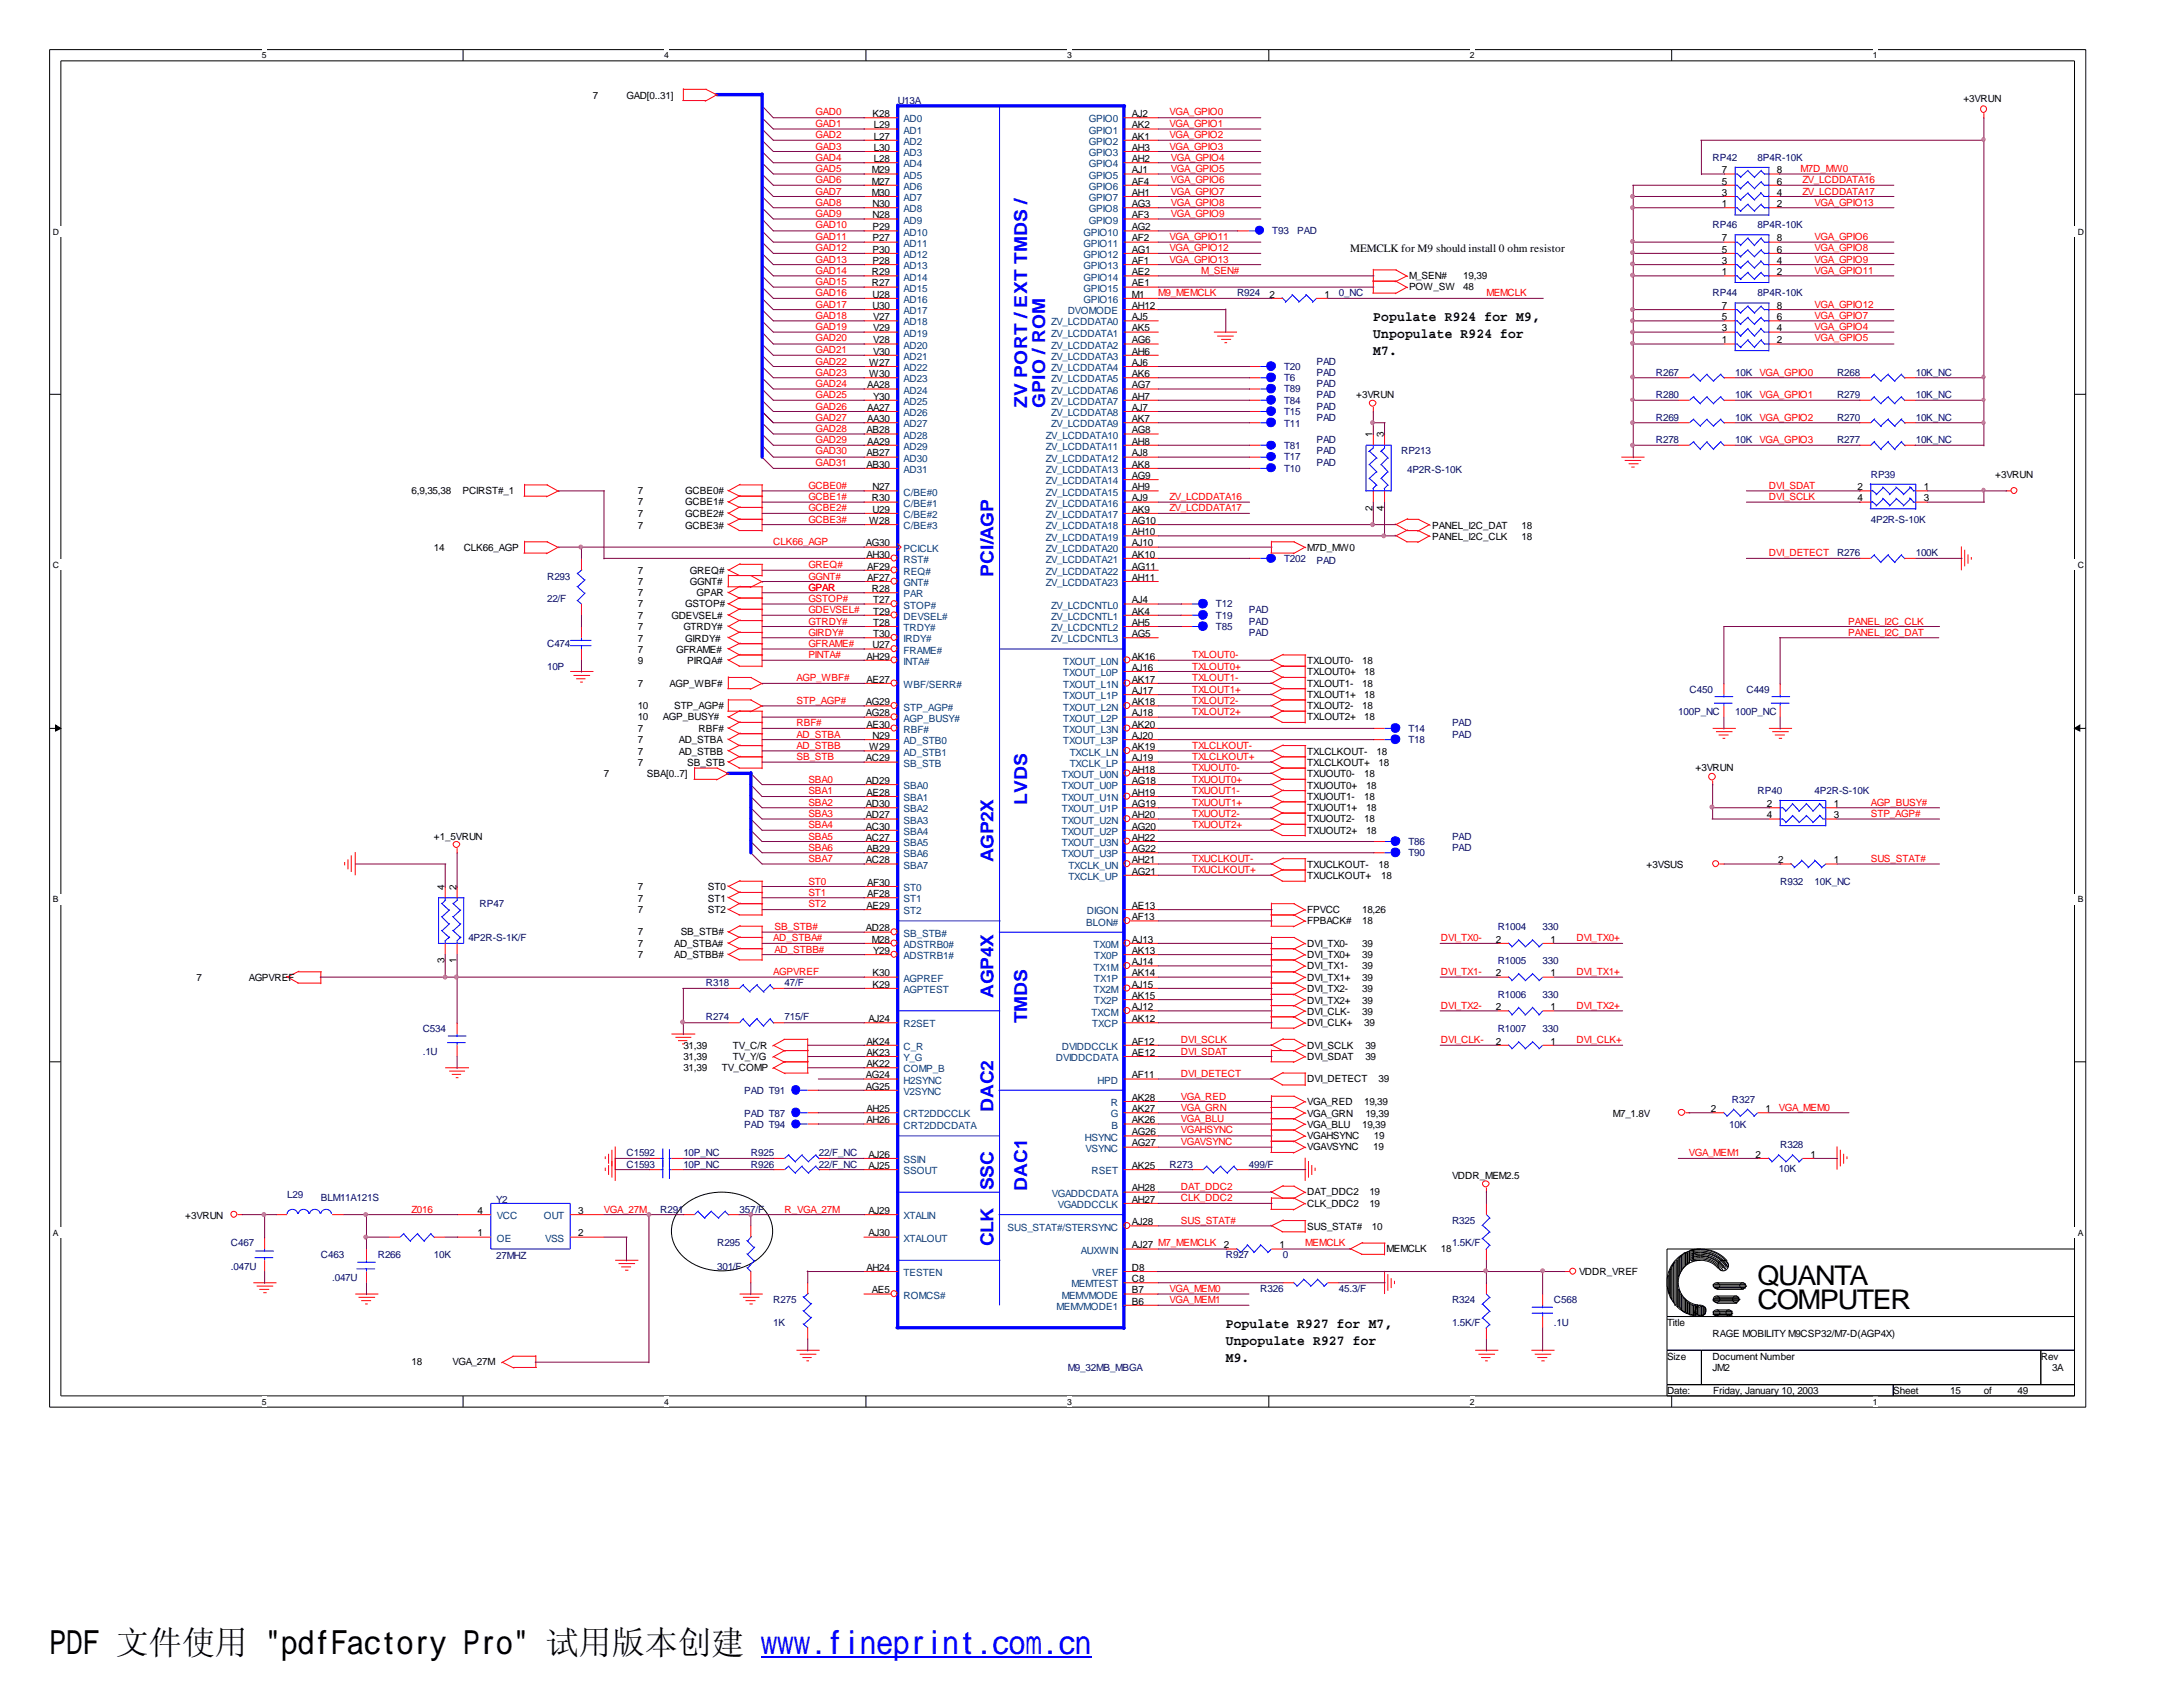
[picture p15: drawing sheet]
<svg xmlns="http://www.w3.org/2000/svg" width="279mm" height="216mm" viewBox="0 0 279 216" stroke-linecap="round" stroke-linejoin="round" font-family="sans-serif">
<defs><g id="words">
<text font-size="4.2" x="6.3" y="211.7">PDF 文件使用 &quot;pdfFactory Pro&quot; 试用版本创建 www.fineprint.com.cn</text>
<g font-size="3.5">
<text x="225" y="164.5">QUANTA</text>
<text x="225" y="167.5">COMPUTER</text>
</g>
<g font-size="2.3" fill="#00f">
<text x="131.5" y="28.4" transform="rotate(-90 131.5 28.4)">S /</text>
<text x="131.5" y="30.2" transform="rotate(-90 131.5 30.2)">D</text>
<text x="131.5" y="52.2" transform="rotate(-90 131.5 52.2)">ZV PORT / EXT TM</text>
<text x="133.8" y="52.2" transform="rotate(-90 133.8 52.2)">GPIO / ROM</text>
<text x="127.2" y="73.8" transform="rotate(-90 127.2 73.8)">PCI/AGP</text>
<text x="131.5" y="103" transform="rotate(-90 131.5 103)">LVDS</text>
<text x="127.2" y="110.3" transform="rotate(-90 127.2 110.3)">AGP2X</text>
<text x="127.2" y="127.7" transform="rotate(-90 127.2 127.7)">AGP4X</text>
<text x="131.5" y="131" transform="rotate(-90 131.5 131)">TMDS</text>
<text x="127.2" y="142.3" transform="rotate(-90 127.2 142.3)">DAC2</text>
<text x="127.2" y="152.3" transform="rotate(-90 127.2 152.3)">SSC</text>
<text x="131.5" y="152.4" transform="rotate(-90 131.5 152.4)">DAC1</text>
<text x="127.2" y="159.5" transform="rotate(-90 127.2 159.5)">C</text>
<text x="127.2" y="157.8" transform="rotate(-90 127.2 157.8)">LK</text>
</g>
<g font-size="1.8">
<text x="175.8" y="41.1">Populate R924 for M9,</text>
<text x="175.8" y="43.3">Unpopulate R924 for</text>
<text x="175.8" y="45.5">M7.</text>
<text x="156.9" y="169.9">Populate R927 for M7,</text>
<text x="156.9" y="172.1">Unpopulate R927 for</text>
<text x="156.9" y="174.3">M9.</text>
</g>
<text font-size="1.4" x="172.8" y="32.3">MEMCLK for M9 should install 0 ohm resistor</text>
<g font-size="1.3">
<text x="75.9" y="12.6">7</text>
<text x="80.2" y="12.6">GAD[0..31]</text>
<text x="111.7" y="15">K28</text>
<text x="111.8" y="16.4">L29</text>
<text x="111.8" y="17.9">L27</text>
<text x="144.9" y="15">AJ2</text>
<text x="144.9" y="16.4">AK2</text>
<text x="144.9" y="17.9">AK1</text>
<text x="251.3" y="13">+3VRUN</text>
<text x="111.6" y="22.2">M29</text>
<text x="111.6" y="23.6">M27</text>
<text x="111.8" y="19.3">L30</text>
<text x="111.8" y="20.7">L28</text>
<text x="144.9" y="19.3">AH3</text>
<text x="144.9" y="20.7">AH2</text>
<text x="144.9" y="22.2">AJ1</text>
<text x="144.9" y="23.6">AF4</text>
<text x="220.4" y="23.6">5</text>
<text x="220.4" y="22.2">7</text>
<text x="227.4" y="23.6">6</text>
<text x="227.4" y="22.2">8</text>
<text x="111.6" y="25.1">M30</text>
<text x="111.7" y="26.5">N30</text>
<text x="111.7" y="27.9">N28</text>
<text x="111.7" y="29.5">P29</text>
<text x="144.9" y="25.1">AH1</text>
<text x="144.9" y="26.5">AG3</text>
<text x="144.9" y="27.9">AF3</text>
<text x="144.9" y="29.5">AG2</text>
<text x="220.4" y="26.5">1</text>
<text x="220.4" y="25.1">3</text>
<text x="227.4" y="26.5">2</text>
<text x="227.4" y="25.1">4</text>
<text x="111.6" y="35.2">R29</text>
<text x="111.7" y="30.9">P27</text>
<text x="111.7" y="32.3">P30</text>
<text x="111.7" y="33.8">P28</text>
<text x="144.9" y="30.9">AF2</text>
<text x="144.9" y="32.3">AG1</text>
<text x="144.9" y="33.8">AF1</text>
<text x="144.9" y="35.2">AE2</text>
<text x="180.3" y="35.7">M_SEN#</text>
<text x="187.3" y="35.7">19,39</text>
<text x="220.4" y="35.2">1</text>
<text x="220.4" y="33.8">3</text>
<text x="220.4" y="32.3">5</text>
<text x="220.4" y="30.9">7</text>
<text x="227.4" y="35.2">2</text>
<text x="227.4" y="33.8">4</text>
<text x="227.4" y="32.3">6</text>
<text x="227.4" y="30.9">8</text>
<text x="111.6" y="36.7">R27</text>
<text x="111.7" y="38.1">U28</text>
<text x="111.7" y="39.5">U30</text>
<text x="111.8" y="41">V27</text>
<text x="144.9" y="41">AJ5</text>
<text x="144.9" y="36.7">AE1</text>
<text x="144.9" y="38.1">M1</text>
<text x="144.9" y="39.5">AH12</text>
<text x="162.5" y="38.1">2</text>
<text x="169.5" y="38.1">1</text>
<text x="180.3" y="37.2">POW_SW</text>
<text x="187.3" y="37.2">48</text>
<text x="220.4" y="41">5</text>
<text x="220.4" y="39.5">7</text>
<text x="227.4" y="41">6</text>
<text x="227.4" y="39.5">8</text>
<text x="111.3" y="46.8">W27</text>
<text x="111.8" y="42.4">V29</text>
<text x="111.8" y="43.9">V28</text>
<text x="111.8" y="45.4">V30</text>
<text x="144.9" y="42.4">AK5</text>
<text x="144.9" y="43.9">AG6</text>
<text x="144.9" y="45.4">AH6</text>
<text x="144.9" y="46.8">AJ6</text>
<text x="220.4" y="43.9">1</text>
<text x="220.4" y="42.4">3</text>
<text x="227.4" y="43.9">2</text>
<text x="227.4" y="42.4">4</text>
<text x="111" y="49.7">AA28</text>
<text x="111" y="52.6">AA27</text>
<text x="111.3" y="48.3">W30</text>
<text x="111.8" y="51.1">Y30</text>
<text x="144.9" y="48.3">AK6</text>
<text x="144.9" y="49.7">AG7</text>
<text x="144.9" y="51.1">AH7</text>
<text x="144.9" y="52.6">AJ7</text>
<text x="173.6" y="51">+3VRUN</text>
<text x="110.9" y="55.5">AB28</text>
<text x="110.9" y="58.4">AB27</text>
<text x="110.9" y="59.9">AB30</text>
<text x="111" y="54">AA30</text>
<text x="111" y="56.9">AA29</text>
<text x="144.9" y="58.4">AJ8</text>
<text x="144.9" y="59.9">AK8</text>
<text x="144.9" y="54">AK7</text>
<text x="144.9" y="56.9">AH8</text>
<text x="144.9" y="55.5">AG8</text>
<text x="175.7" y="56" transform="rotate(-90 175.7 56)">1</text>
<text x="177.1" y="56" transform="rotate(-90 177.1 56)">3</text>
<text x="52.7" y="63.2">6,9,35,38</text>
<text x="59.2" y="63.2">PCIRST#_1</text>
<text x="81.6" y="63.2">7</text>
<text x="81.6" y="64.7">7</text>
<text x="87.7" y="63.2">GCBE0#</text>
<text x="87.7" y="64.7">GCBE1#</text>
<text x="111.6" y="64.2">R30</text>
<text x="111.7" y="62.7">N27</text>
<text x="111.7" y="65.6">U29</text>
<text x="144.9" y="62.7">AH9</text>
<text x="144.9" y="61.3">AG9</text>
<text x="144.9" y="64.2">AJ9</text>
<text x="144.9" y="65.6">AK9</text>
<text x="175.7" y="65.4" transform="rotate(-90 175.7 65.4)">2</text>
<text x="177.1" y="65.4" transform="rotate(-90 177.1 65.4)">4</text>
<text x="237.7" y="62.7">2</text>
<text x="237.7" y="64.2">4</text>
<text x="246.2" y="62.7">1</text>
<text x="246.2" y="64.2">3</text>
<text x="255.4" y="61.1">+3VRUN</text>
<text x="55.5" y="70.5">14</text>
<text x="59.4" y="70.5">CLK66_AGP</text>
<text x="81.6" y="66.1">7</text>
<text x="81.6" y="67.6">7</text>
<text x="87.7" y="66.1">GCBE2#</text>
<text x="87.7" y="67.6">GCBE3#</text>
<text x="110.8" y="69.9">AG30</text>
<text x="110.9" y="71.4">AH30</text>
<text x="111.3" y="67.1">W28</text>
<text x="144.9" y="67.1">AG10</text>
<text x="144.9" y="68.5">AH10</text>
<text x="144.9" y="69.9">AJ10</text>
<text x="144.9" y="71.4">AK10</text>
<text x="167.3" y="70.5">M7D_MW0</text>
<text x="183.3" y="67.6">PANEL_I2C_DAT</text>
<text x="183.3" y="69.1">PANEL_I2C_CLK</text>
<text x="194.7" y="67.6">18</text>
<text x="194.7" y="69.1">18</text>
<text x="81.6" y="76.3">7</text>
<text x="81.6" y="77.7">7</text>
<text x="81.6" y="74.8">7</text>
<text x="81.6" y="73.4">7</text>
<text x="87.7" y="77.7">GSTOP#</text>
<text x="88.3" y="74.8">GGNT#</text>
<text x="88.3" y="73.4">GREQ#</text>
<text x="89.2" y="76.3">GPAR</text>
<text x="111" y="72.9">AF29</text>
<text x="111" y="74.3">AF27</text>
<text x="111.6" y="75.8">R28</text>
<text x="111.8" y="77.2">T27</text>
<text x="144.9" y="77.2">AJ4</text>
<text x="144.9" y="72.9">AG11</text>
<text x="144.9" y="74.3">AH11</text>
<text x="81.6" y="83.6">7</text>
<text x="81.6" y="82.1">7</text>
<text x="81.6" y="80.6">7</text>
<text x="81.6" y="79.2">7</text>
<text x="85.9" y="79.2">GDEVSEL#</text>
<text x="86.5" y="83.6">GFRAME#</text>
<text x="87.5" y="80.6">GTRDY#</text>
<text x="87.7" y="82.1">GIRDY#</text>
<text x="111.7" y="83">U27</text>
<text x="111.8" y="78.7">T29</text>
<text x="111.8" y="80.1">T28</text>
<text x="111.8" y="81.5">T30</text>
<text x="144.9" y="78.7">AK4</text>
<text x="144.9" y="80.1">AH5</text>
<text x="144.9" y="81.5">AG5</text>
<text x="81.6" y="85">9</text>
<text x="81.6" y="87.9">7</text>
<text x="85.7" y="87.9">AGP_WBF#</text>
<text x="88" y="85">PIRQA#</text>
<text x="110.9" y="84.4">AH29</text>
<text x="110.9" y="87.4">AE27</text>
<text x="144.9" y="84.4">AK16</text>
<text x="144.9" y="85.9">AJ16</text>
<text x="144.9" y="87.4">AK17</text>
<text x="144.9" y="88.8">AJ17</text>
<text x="167.3" y="85">TXLOUT0-</text>
<text x="167.3" y="86.4">TXLOUT0+</text>
<text x="167.3" y="89.3">TXLOUT1+</text>
<text x="167.3" y="87.9">TXLOUT1-</text>
<text x="174.3" y="85">18</text>
<text x="174.3" y="87.9">18</text>
<text x="174.6" y="86.4">18</text>
<text x="174.6" y="89.3">18</text>
<text x="81.6" y="92.2">10</text>
<text x="81.6" y="93.6">7</text>
<text x="81.6" y="95.1">7</text>
<text x="81.6" y="90.8">10</text>
<text x="84.8" y="92.2">AGP_BUSY#</text>
<text x="86.3" y="90.8">STP_AGP#</text>
<text x="86.9" y="95.1">AD_STBA</text>
<text x="89.4" y="93.6">RBF#</text>
<text x="110.8" y="90.3">AG29</text>
<text x="110.8" y="91.7">AG28</text>
<text x="110.9" y="93.1">AE30</text>
<text x="111.7" y="94.6">N29</text>
<text x="144.9" y="90.3">AK18</text>
<text x="144.9" y="91.7">AJ18</text>
<text x="144.9" y="93.1">AK20</text>
<text x="144.9" y="94.6">AJ20</text>
<text x="167.3" y="92.2">TXLOUT2+</text>
<text x="167.3" y="90.8">TXLOUT2-</text>
<text x="174.3" y="90.8">18</text>
<text x="174.6" y="92.2">18</text>
<text x="77.3" y="99.5">7</text>
<text x="81.6" y="96.6">7</text>
<text x="81.6" y="98">7</text>
<text x="82.8" y="99.5">SBA[0..7]</text>
<text x="86.9" y="96.6">AD_STBB</text>
<text x="88" y="98">SB_STB</text>
<text x="110.8" y="97.5">AC29</text>
<text x="110.8" y="100.3">AD29</text>
<text x="110.9" y="101.9">AE28</text>
<text x="111.3" y="96">W29</text>
<text x="144.9" y="96">AK19</text>
<text x="144.9" y="97.5">AJ19</text>
<text x="144.9" y="98.9">AH18</text>
<text x="144.9" y="100.3">AG18</text>
<text x="144.9" y="101.9">AH19</text>
<text x="167.3" y="96.6">TXLCLKOUT-</text>
<text x="167.3" y="98">TXLCLKOUT+</text>
<text x="167.3" y="100.9">TXUOUT0+</text>
<text x="167.3" y="99.5">TXUOUT0-</text>
<text x="174.6" y="99.5">18</text>
<text x="174.8" y="100.9">18</text>
<text x="176.2" y="96.6">18</text>
<text x="176.4" y="98">18</text>
<text x="217" y="98.7">+3VRUN</text>
<text x="55.5" y="107.4">+1_5VRUN</text>
<text x="110.8" y="103.3">AD30</text>
<text x="110.8" y="104.7">AD27</text>
<text x="110.8" y="106.2">AC30</text>
<text x="110.8" y="107.6">AC27</text>
<text x="144.9" y="103.3">AG19</text>
<text x="144.9" y="104.7">AH20</text>
<text x="144.9" y="106.2">AG20</text>
<text x="144.9" y="107.6">AH22</text>
<text x="167.3" y="106.7">TXUOUT2+</text>
<text x="167.3" y="105.2">TXUOUT2-</text>
<text x="167.3" y="103.8">TXUOUT1+</text>
<text x="167.3" y="102.4">TXUOUT1-</text>
<text x="174.6" y="105.2">18</text>
<text x="174.6" y="102.4">18</text>
<text x="174.8" y="106.7">18</text>
<text x="174.8" y="103.8">18</text>
<text x="226.1" y="103.3">2</text>
<text x="226.1" y="104.7">4</text>
<text x="234.7" y="103.3">1</text>
<text x="234.7" y="104.7">3</text>
<text x="56.9" y="113.9" transform="rotate(-90 56.9 113.9)">4</text>
<text x="58.4" y="113.9" transform="rotate(-90 58.4 113.9)">2</text>
<text x="81.6" y="114">7</text>
<text x="90.6" y="114">ST0</text>
<text x="110.8" y="110.5">AC28</text>
<text x="110.9" y="109.1">AB29</text>
<text x="111" y="113.4">AF30</text>
<text x="144.9" y="109.1">AG22</text>
<text x="144.9" y="110.5">AH21</text>
<text x="144.9" y="111.9">AG21</text>
<text x="167.3" y="111.1">TXUCLKOUT-</text>
<text x="167.3" y="112.5">TXUCLKOUT+</text>
<text x="176.4" y="111.1">18</text>
<text x="176.8" y="112.5">18</text>
<text x="210.7" y="111.1">+3VSUS</text>
<text x="227.6" y="110.5">2</text>
<text x="234.7" y="110.5">1</text>
<text x="81.6" y="116.8">7</text>
<text x="81.6" y="115.4">7</text>
<text x="81.6" y="119.7">7</text>
<text x="87.1" y="119.7">SB_STB#</text>
<text x="90.6" y="116.8">ST2</text>
<text x="90.6" y="115.4">ST1</text>
<text x="110.8" y="119.2">AD28</text>
<text x="110.9" y="116.3">AE29</text>
<text x="111" y="114.8">AF28</text>
<text x="144.9" y="116.3">AE13</text>
<text x="144.9" y="117.8">AF13</text>
<text x="167.3" y="116.8">FPVCC</text>
<text x="167.3" y="118.3">FPBACK#</text>
<text x="174.3" y="116.8">18,26</text>
<text x="174.3" y="118.3">18</text>
<text x="25.1" y="125.6">7</text>
<text x="31.8" y="125.6">AGPVREF</text>
<text x="56.9" y="123.3" transform="rotate(-90 56.9 123.3)">3</text>
<text x="58.4" y="123.3" transform="rotate(-90 58.4 123.3)">1</text>
<text x="81.6" y="122.6">7</text>
<text x="81.6" y="121.2">7</text>
<text x="86.3" y="122.6">AD_STBB#</text>
<text x="86.3" y="121.2">AD_STBA#</text>
<text x="111.6" y="120.6">M28</text>
<text x="111.7" y="125">K30</text>
<text x="111.8" y="122.1">Y29</text>
<text x="144.9" y="120.6">AJ13</text>
<text x="144.9" y="122.1">AK13</text>
<text x="144.9" y="123.5">AJ14</text>
<text x="144.9" y="125">AK14</text>
<text x="167.3" y="121.2">DVI_TX0-</text>
<text x="167.3" y="122.6">DVI_TX0+</text>
<text x="167.3" y="124">DVI_TX1-</text>
<text x="167.3" y="125.6">DVI_TX1+</text>
<text x="174.3" y="121.2">39</text>
<text x="174.3" y="122.6">39</text>
<text x="174.3" y="124">39</text>
<text x="174.3" y="125.6">39</text>
<text x="191.4" y="120.6">2</text>
<text x="191.4" y="125">2</text>
<text x="198.5" y="120.6">1</text>
<text x="198.5" y="125">1</text>
<text x="111.2" y="130.8">AJ24</text>
<text x="111.7" y="126.4">K29</text>
<text x="144.9" y="126.4">AJ15</text>
<text x="144.9" y="127.8">AK15</text>
<text x="144.9" y="129.3">AJ12</text>
<text x="144.9" y="130.8">AK12</text>
<text x="167.3" y="128.4">DVI_TX2+</text>
<text x="167.3" y="129.9">DVI_CLK-</text>
<text x="167.3" y="131.3">DVI_CLK+</text>
<text x="167.3" y="127">DVI_TX2-</text>
<text x="174.3" y="128.4">39</text>
<text x="174.3" y="127">39</text>
<text x="174.3" y="129.9">39</text>
<text x="174.6" y="131.3">39</text>
<text x="191.4" y="129.3">2</text>
<text x="198.5" y="129.3">1</text>
<text x="87.5" y="137.1">31,39</text>
<text x="87.5" y="134.2">31,39</text>
<text x="87.5" y="135.6">31,39</text>
<text x="92.4" y="137.1">TV_COMP</text>
<text x="93.8" y="134.2">TV_C/R</text>
<text x="93.8" y="135.6">TV_Y/G</text>
<text x="110.9" y="135.1">AK23</text>
<text x="110.9" y="133.7">AK24</text>
<text x="110.9" y="136.6">AK22</text>
<text x="144.9" y="133.7">AF12</text>
<text x="144.9" y="135.1">AE12</text>
<text x="167.3" y="135.6">DVI_SDAT</text>
<text x="167.3" y="134.2">DVI_SCLK</text>
<text x="174.8" y="135.6">39</text>
<text x="174.8" y="134.2">39</text>
<text x="191.4" y="133.7">2</text>
<text x="198.5" y="133.7">1</text>
<text x="110.8" y="138">AG24</text>
<text x="110.8" y="139.4">AG25</text>
<text x="110.9" y="142.3">AH25</text>
<text x="110.9" y="143.8">AH26</text>
<text x="144.9" y="138">AF11</text>
<text x="144.9" y="140.9">AK28</text>
<text x="144.9" y="142.3">AK27</text>
<text x="144.9" y="143.8">AK26</text>
<text x="167.3" y="141.5">VGA_RED</text>
<text x="167.3" y="142.9">VGA_GRN</text>
<text x="167.3" y="138.5">DVI_DETECT</text>
<text x="174.6" y="141.5">19,39</text>
<text x="174.8" y="142.9">19,39</text>
<text x="176.4" y="138.5">39</text>
<text x="206.4" y="142.9">M7_1.8V</text>
<text x="218.9" y="142.3">2</text>
<text x="226" y="142.3">1</text>
<text x="111.2" y="148.2">AJ26</text>
<text x="111.2" y="149.6">AJ25</text>
<text x="144.9" y="145.3">AG26</text>
<text x="144.9" y="146.7">AG27</text>
<text x="144.9" y="149.6">AK25</text>
<text x="167.3" y="144.4">VGA_BLU</text>
<text x="167.3" y="145.8">VGAHSYNC</text>
<text x="167.3" y="147.2">VGAVSYNC</text>
<text x="174.3" y="144.4">19,39</text>
<text x="175.8" y="147.2">19</text>
<text x="175.9" y="145.8">19</text>
<text x="224.7" y="148.2">2</text>
<text x="231.7" y="148.2">1</text>
<text x="61.1" y="155.4">4</text>
<text x="74" y="155.4">3</text>
<text x="111.2" y="155.4">AJ29</text>
<text x="144.9" y="152.5">AH28</text>
<text x="144.9" y="153.9">AH27</text>
<text x="167.3" y="153">DAT_DDC2</text>
<text x="167.3" y="154.5">CLK_DDC2</text>
<text x="175.3" y="153">19</text>
<text x="175.3" y="154.5">19</text>
<text x="185.8" y="150.9">VDDR_MEM2.5</text>
<text x="23.7" y="156">+3VRUN</text>
<text x="61.1" y="158.2">1</text>
<text x="74" y="158.2">2</text>
<text x="111.2" y="158.2">AJ30</text>
<text x="144.9" y="156.8">AJ28</text>
<text x="144.9" y="159.8">AJ27 M7_MEMCLK</text>
<text x="156.6" y="159.8">2</text>
<text x="163.7" y="159.8">1</text>
<text x="167.3" y="157.4">SUS_STAT#</text>
<text x="175.6" y="157.4">10</text>
<text x="177.5" y="160.3">MEMCLK</text>
<text x="184.4" y="160.3">18</text>
<text x="110.9" y="162.6">AH24</text>
<text x="111.6" y="165.5">AE5</text>
<text x="144.9" y="162.6">D8</text>
<text x="144.9" y="165.5">B7</text>
<text x="144.9" y="167">B6</text>
<text x="144.9" y="164.1">C8</text>
<text x="202.1" y="163.2">VDDR_VREF</text>
<text x="213.4" y="169.7">Title</text>
<text x="213.4" y="174">Size</text>
<text x="219.2" y="171.1">RAGE MOBILITY M9CSP32/M7-D(AGP4X)</text>
<text x="219.2" y="174">Document Number</text>
<text x="261.2" y="174">Rev</text>
<text x="52.7" y="174.8">18</text>
<text x="57.9" y="174.8">VGA_27M</text>
<text x="213.4" y="178.4">Date:</text>
<text x="219.2" y="175.5">JM2</text>
<text x="219.3" y="178.4">Friday, January 10, 2003</text>
<text x="242.3" y="178.4">Sheet</text>
<text x="249.6" y="178.4">15</text>
<text x="253.9" y="178.4">of</text>
<text x="258.2" y="178.4">49</text>
<text x="262.6" y="175.5">3A</text>
</g>
<g font-size="1.3" fill="#f00">
<text x="104.4" y="17.7">GAD2</text>
<text x="104.4" y="16.3">GAD1</text>
<text x="104.4" y="14.7">GAD0</text>
<text x="149.7" y="14.7">VGA_GPIO0</text>
<text x="149.7" y="16.3">VGA_GPIO1</text>
<text x="149.7" y="17.7">VGA_GPIO2</text>
<text x="104.4" y="19.1">GAD3</text>
<text x="104.4" y="20.6">GAD4</text>
<text x="104.4" y="22">GAD5</text>
<text x="104.4" y="23.5">GAD6</text>
<text x="149.7" y="19.1">VGA_GPIO3</text>
<text x="149.9" y="23.5">VGA_GPIO6</text>
<text x="149.9" y="20.6">VGA_GPIO4</text>
<text x="149.9" y="22">VGA_GPIO5</text>
<text x="230.5" y="22">M7D_MW0</text>
<text x="230.7" y="23.5">ZV_LCDDATA16</text>
<text x="104.4" y="26.3">GAD8</text>
<text x="104.4" y="27.8">GAD9</text>
<text x="104.4" y="24.9">GAD7</text>
<text x="104.4" y="29.2">GAD10</text>
<text x="149.9" y="24.9">VGA_GPIO7</text>
<text x="149.9" y="26.3">VGA_GPIO8</text>
<text x="149.9" y="27.8">VGA_GPIO9</text>
<text x="230.7" y="24.9">ZV_LCDDATA17</text>
<text x="232.2" y="26.3">VGA_GPIO13</text>
<text x="104.4" y="33.6">GAD13</text>
<text x="104.4" y="32.2">GAD12</text>
<text x="104.4" y="30.7">GAD11</text>
<text x="104.4" y="35.1">GAD14</text>
<text x="149.7" y="33.6">VGA_GPIO13</text>
<text x="149.7" y="32.2">VGA_GPIO12</text>
<text x="149.7" y="30.7">VGA_GPIO11</text>
<text x="153.8" y="35.1">M_SEN#</text>
<text x="232.2" y="35.1">VGA_GPIO11</text>
<text x="232.2" y="33.6">VGA_GPIO9</text>
<text x="232.2" y="32.2">VGA_GPIO8</text>
<text x="232.2" y="30.7">VGA_GPIO6</text>
<text x="104.4" y="40.8">GAD18</text>
<text x="104.4" y="36.5">GAD15</text>
<text x="104.4" y="39.4">GAD17</text>
<text x="104.4" y="37.9">GAD16</text>
<text x="148.3" y="37.9">M9_MEMCLK</text>
<text x="190.2" y="37.9">MEMCLK</text>
<text x="232.2" y="39.4">VGA_GPIO12</text>
<text x="232.2" y="40.8">VGA_GPIO7</text>
<text x="104.4" y="46.7">GAD22</text>
<text x="104.4" y="43.7">GAD20</text>
<text x="104.4" y="42.2">GAD19</text>
<text x="104.4" y="45.2">GAD21</text>
<text x="232.2" y="43.7">VGA_GPIO5</text>
<text x="232.2" y="42.2">VGA_GPIO4</text>
<text x="104.4" y="52.4">GAD26</text>
<text x="104.4" y="51">GAD25</text>
<text x="104.4" y="53.8">GAD27</text>
<text x="104.4" y="49.5">GAD24</text>
<text x="104.4" y="48.1">GAD23</text>
<text x="225.2" y="48.1">VGA_GPIO0</text>
<text x="225.2" y="51">VGA_GPIO1</text>
<text x="225.2" y="53.8">VGA_GPIO2</text>
<text x="104.4" y="58.2">GAD30</text>
<text x="104.4" y="56.7">GAD29</text>
<text x="104.4" y="59.7">GAD31</text>
<text x="104.4" y="55.3">GAD28</text>
<text x="225.2" y="56.7">VGA_GPIO3</text>
<text x="103.5" y="62.6">GCBE0#</text>
<text x="103.5" y="64">GCBE1#</text>
<text x="103.5" y="65.4">GCBE2#</text>
<text x="149.7" y="65.4">ZV_LCDDATA17</text>
<text x="149.7" y="64">ZV_LCDDATA16</text>
<text x="226.4" y="64">DVI_SCLK</text>
<text x="226.4" y="62.6">DVI_SDAT</text>
<text x="99" y="69.8">CLK66_AGP</text>
<text x="103.5" y="66.9">GCBE3#</text>
<text x="226.4" y="71.2">DVI_DETECT</text>
<text x="103.5" y="75.6">GPAR</text>
<text x="103.5" y="77">GSTOP#</text>
<text x="103.5" y="74.2">GGNT#</text>
<text x="103.5" y="72.6">GREQ#</text>
<text x="103.5" y="78.5">GDEVSEL#</text>
<text x="103.5" y="79.9">GTRDY#</text>
<text x="103.5" y="82.8">GFRAME#</text>
<text x="103.5" y="81.4">GIRDY#</text>
<text x="236.6" y="81.4">PANEL_I2C_DAT</text>
<text x="236.6" y="79.9">PANEL_I2C_CLK</text>
<text x="101.9" y="87.1">AGP_WBF#</text>
<text x="103.5" y="84.2">PINTA#</text>
<text x="152.6" y="84.2">TXLOUT0-</text>
<text x="152.6" y="85.7">TXLOUT0+</text>
<text x="152.6" y="87.1">TXLOUT1-</text>
<text x="152.6" y="88.6">TXLOUT1+</text>
<text x="101.9" y="95.8">AD_STBB</text>
<text x="101.9" y="90.1">STP_AGP#</text>
<text x="101.9" y="93">RBF#</text>
<text x="101.9" y="94.4">AD_STBA</text>
<text x="152.6" y="90.1">TXLOUT2-</text>
<text x="152.6" y="91.5">TXLOUT2+</text>
<text x="152.6" y="95.8">TXLCLKOUT-</text>
<text x="101.9" y="97.3">SB_STB</text>
<text x="103.5" y="100.2">SBA0</text>
<text x="103.5" y="101.6">SBA1</text>
<text x="152.6" y="97.3">TXLCLKOUT+</text>
<text x="152.6" y="98.7">TXUOUT0-</text>
<text x="152.6" y="100.2">TXUOUT0+</text>
<text x="152.6" y="101.6">TXUOUT1-</text>
<text x="103.5" y="103.1">SBA2</text>
<text x="103.5" y="106">SBA4</text>
<text x="103.5" y="107.4">SBA5</text>
<text x="103.5" y="104.6">SBA3</text>
<text x="152.6" y="104.6">TXUOUT2-</text>
<text x="152.6" y="103.1">TXUOUT1+</text>
<text x="152.6" y="106">TXUOUT2+</text>
<text x="239.4" y="103.1">AGP_BUSY#</text>
<text x="239.4" y="104.6">STP_AGP#</text>
<text x="103.5" y="113.2">ST0</text>
<text x="103.5" y="108.9">SBA6</text>
<text x="103.5" y="110.3">SBA7</text>
<text x="152.6" y="111.8">TXUCLKOUT+</text>
<text x="152.6" y="110.3">TXUCLKOUT-</text>
<text x="239.4" y="110.3">SUS_STAT#</text>
<text x="99.1" y="119">SB_STB#</text>
<text x="103.5" y="114.6">ST1</text>
<text x="103.5" y="116.1">ST2</text>
<text x="99" y="120.5">AD_STBA#</text>
<text x="99" y="124.8">AGPVREF</text>
<text x="99.1" y="121.9">AD_STBB#</text>
<text x="184.4" y="120.5">DVI_TX0-</text>
<text x="184.4" y="124.8">DVI_TX1-</text>
<text x="201.8" y="120.5">DVI_TX0+</text>
<text x="201.8" y="124.8">DVI_TX1+</text>
<text x="184.4" y="129.1">DVI_TX2-</text>
<text x="201.8" y="129.1">DVI_TX2+</text>
<text x="151.1" y="137.8">DVI_DETECT</text>
<text x="151.1" y="133.5">DVI_SCLK</text>
<text x="151.1" y="135">DVI_SDAT</text>
<text x="184.4" y="133.5">DVI_CLK-</text>
<text x="201.8" y="133.5">DVI_CLK+</text>
<text x="151.1" y="142.2">VGA_GRN</text>
<text x="151.1" y="140.7">VGA_RED</text>
<text x="151.1" y="143.6">VGA_BLU</text>
<text x="227.7" y="142.2">VGA_MEM0</text>
<text x="151.1" y="146.6">VGAVSYNC</text>
<text x="151.1" y="145">VGAHSYNC</text>
<text x="216.2" y="148">VGA_MEM1</text>
<text x="52.7" y="155.2">Z016</text>
<text x="77.3" y="155.2">VGA_27M</text>
<text x="100.4" y="155.2">R_VGA_27M</text>
<text x="151.1" y="152.3">DAT_DDC2</text>
<text x="151.1" y="153.8">CLK_DDC2</text>
<text x="151.1" y="156.6">SUS_STAT#</text>
<text x="167" y="159.5">MEMCLK</text>
<text x="149.7" y="166.8">VGA_MEM1</text>
<text x="149.7" y="165.4">VGA_MEM0</text>
</g>
<g font-size="1.3" fill="#000080">
<text x="114.9" y="13.3">U13A</text>
<text x="219.2" y="20.6">RP42</text>
<text x="225" y="20.6">8P4R-10K</text>
<text x="162.8" y="30">T93</text>
<text x="166" y="30">PAD</text>
<text x="219.2" y="29.2">RP46</text>
<text x="225" y="29.2">8P4R-10K</text>
<text x="158.3" y="37.9">R924</text>
<text x="171.4" y="37.9">0_NC</text>
<text x="219.2" y="37.9">RP44</text>
<text x="225" y="37.9">8P4R-10K</text>
<text x="164.3" y="47.3">T20</text>
<text x="168.5" y="46.7">PAD</text>
<text x="164.3" y="48.8">T6</text>
<text x="164.3" y="50.2">T89</text>
<text x="164.3" y="51.6">T84</text>
<text x="164.3" y="53.2">T15</text>
<text x="168.5" y="48.1">PAD</text>
<text x="168.5" y="49.5">PAD</text>
<text x="168.5" y="51">PAD</text>
<text x="168.5" y="52.4">PAD</text>
<text x="168.5" y="53.8">PAD</text>
<text x="211.9" y="53.8">R269</text>
<text x="211.9" y="51">R280</text>
<text x="211.9" y="48.1">R267</text>
<text x="222.1" y="53.8">10K</text>
<text x="222.1" y="51">10K</text>
<text x="222.1" y="48.1">10K</text>
<text x="235.1" y="51">R279</text>
<text x="235.1" y="48.1">R268</text>
<text x="235.1" y="53.8">R270</text>
<text x="245.2" y="51">10K_NC</text>
<text x="245.2" y="48.1">10K_NC</text>
<text x="245.2" y="53.8">10K_NC</text>
<text x="164.3" y="54.6">T11</text>
<text x="164.3" y="57.5">T81</text>
<text x="164.3" y="58.9">T17</text>
<text x="168.5" y="56.7">PAD</text>
<text x="168.5" y="58.2">PAD</text>
<text x="168.5" y="59.7">PAD</text>
<text x="179.3" y="58.2">RP213</text>
<text x="211.9" y="56.7">R278</text>
<text x="222.1" y="56.7">10K</text>
<text x="235.1" y="56.7">R277</text>
<text x="245.2" y="56.7">10K_NC</text>
<text x="164.3" y="60.4">T10</text>
<text x="180.1" y="60.5">4P2R-S-10K</text>
<text x="239.4" y="61.1">RP39</text>
<text x="164.3" y="72">T202</text>
<text x="235.1" y="71.2">R276</text>
<text x="239.4" y="66.9">4P2R-S-10K</text>
<text x="245.2" y="71.2">100K</text>
<text x="70" y="74.2">R293</text>
<text x="70" y="77">22/F</text>
<text x="155.6" y="77.7">T12</text>
<text x="168.5" y="72.1">PAD</text>
<text x="70" y="82.8">C474</text>
<text x="155.6" y="80.6">T85</text>
<text x="155.6" y="79.2">T19</text>
<text x="159.9" y="78.5">PAD</text>
<text x="159.9" y="81.4">PAD</text>
<text x="159.9" y="79.9">PAD</text>
<text x="70" y="85.7">10P</text>
<text x="216.2" y="88.6">C450</text>
<text x="223.5" y="88.6">C449</text>
<text x="180.3" y="95.1">T18</text>
<text x="180.3" y="93.6">T14</text>
<text x="185.8" y="94.4">PAD</text>
<text x="185.8" y="93">PAD</text>
<text x="214.8" y="91.5">100P_NC</text>
<text x="222.1" y="91.5">100P_NC</text>
<text x="225" y="101.6">RP40</text>
<text x="232.2" y="101.6">4P2R-S-10K</text>
<text x="185.8" y="107.4">PAD</text>
<text x="180.3" y="109.6">T90</text>
<text x="180.3" y="108.1">T86</text>
<text x="185.8" y="108.9">PAD</text>
<text x="227.8" y="113.2">R932</text>
<text x="232.2" y="113.2">10K_NC</text>
<text x="61.4" y="116.1">RP47</text>
<text x="191.7" y="119">R1004</text>
<text x="197.4" y="119">330</text>
<text x="59.9" y="120.5">4P2R-S-1K/F</text>
<text x="191.7" y="123.4">R1005</text>
<text x="197.4" y="123.4">330</text>
<text x="90.3" y="130.6">R274</text>
<text x="90.3" y="126.2">R318</text>
<text x="100.4" y="130.6">715/F</text>
<text x="100.4" y="126.2">47/F</text>
<text x="191.7" y="127.7">R1006</text>
<text x="197.4" y="127.7">330</text>
<text x="54.1" y="132.1">C534</text>
<text x="54.1" y="135">.1U</text>
<text x="191.7" y="132.1">R1007</text>
<text x="197.4" y="132.1">330</text>
<text x="95.2" y="140">PAD T91</text>
<text x="95.2" y="142.9">PAD T87</text>
<text x="221.7" y="141.1">R327</text>
<text x="80.2" y="149.4">C1593</text>
<text x="80.2" y="148">C1592</text>
<text x="87.5" y="149.4">10P_NC</text>
<text x="87.5" y="148">10P_NC</text>
<text x="95.2" y="144.4">PAD T94</text>
<text x="96.1" y="149.4">R926</text>
<text x="96.1" y="148">R925</text>
<text x="104.8" y="149.4">22/F_NC</text>
<text x="104.8" y="148">22/F_NC</text>
<text x="149.7" y="149.4">R273</text>
<text x="159.9" y="149.4">499/F</text>
<text x="221.3" y="144.4">10K</text>
<text x="227.8" y="147">R328</text>
<text x="36.7" y="153.3">L29</text>
<text x="41.1" y="153.8">BLM11A121S</text>
<text x="63.5" y="153.9">Y2</text>
<text x="84.5" y="155.2">R291</text>
<text x="94.7" y="155.2">357/F</text>
<text x="227.7" y="150">10K</text>
<text x="29.5" y="159.5">C467</text>
<text x="41.1" y="161">C463</text>
<text x="48.3" y="161">R266</text>
<text x="55.5" y="161">10K</text>
<text x="63.5" y="161.1">27MHZ</text>
<text x="91.8" y="159.5">R295</text>
<text x="156.9" y="161">R927</text>
<text x="164.2" y="161">0</text>
<text x="185.8" y="156.6">R325</text>
<text x="185.8" y="159.5">1.5K/F</text>
<text x="29.5" y="162.5">.047U</text>
<text x="42.5" y="163.9">.047U</text>
<text x="91.8" y="162.5">301/F</text>
<text x="99" y="166.8">R275</text>
<text x="161.3" y="165.4">R326</text>
<text x="171.4" y="165.4">45.3/F</text>
<text x="185.8" y="166.8">R324</text>
<text x="198.9" y="166.8">C568</text>
<text x="99" y="169.7">1K</text>
<text x="185.8" y="169.7">1.5K/F</text>
<text x="198.9" y="169.7">.1U</text>
<text x="136.7" y="175.5">M9_32MB_MBGA</text>
</g>
<g font-size="1.3" fill="#004080">
<text x="115.7" y="15.7">AD0</text>
<text x="115.7" y="17.1">AD1</text>
<text x="139.4" y="15.7">GPIO0</text>
<text x="139.4" y="17.1">GPIO1</text>
<text x="115.7" y="18.5">AD2</text>
<text x="115.7" y="20">AD3</text>
<text x="115.7" y="21.4">AD4</text>
<text x="115.7" y="22.9">AD5</text>
<text x="139.4" y="18.5">GPIO2</text>
<text x="139.4" y="20">GPIO3</text>
<text x="139.4" y="21.4">GPIO4</text>
<text x="139.4" y="22.9">GPIO5</text>
<text x="115.7" y="24.3">AD6</text>
<text x="115.7" y="25.7">AD7</text>
<text x="115.7" y="27.2">AD8</text>
<text x="115.7" y="28.6">AD9</text>
<text x="139.4" y="24.3">GPIO6</text>
<text x="139.4" y="25.7">GPIO7</text>
<text x="139.4" y="27.2">GPIO8</text>
<text x="139.4" y="28.6">GPIO9</text>
<text x="115.7" y="30.1">AD10</text>
<text x="115.7" y="31.6">AD11</text>
<text x="115.7" y="33">AD12</text>
<text x="115.7" y="34.5">AD13</text>
<text x="115.7" y="35.9">AD14</text>
<text x="138.7" y="35.9">GPIO14</text>
<text x="138.7" y="30.1">GPIO10</text>
<text x="138.7" y="31.6">GPIO11</text>
<text x="138.7" y="33">GPIO12</text>
<text x="138.7" y="34.5">GPIO13</text>
<text x="115.7" y="37.3">AD15</text>
<text x="115.7" y="38.8">AD16</text>
<text x="115.7" y="40.2">AD17</text>
<text x="115.7" y="41.7">AD18</text>
<text x="134.5" y="41.7">ZV_LCDDATA0</text>
<text x="136.7" y="40.2">DVOMODE</text>
<text x="138.7" y="37.3">GPIO15</text>
<text x="138.7" y="38.8">GPIO16</text>
<text x="115.7" y="43.1">AD19</text>
<text x="115.7" y="44.6">AD20</text>
<text x="115.7" y="46.1">AD21</text>
<text x="115.7" y="47.5">AD22</text>
<text x="134.5" y="43.1">ZV_LCDDATA1</text>
<text x="134.5" y="44.6">ZV_LCDDATA2</text>
<text x="134.5" y="46.1">ZV_LCDDATA3</text>
<text x="134.5" y="47.5">ZV_LCDDATA4</text>
<text x="115.7" y="48.9">AD23</text>
<text x="115.7" y="50.4">AD24</text>
<text x="115.7" y="51.8">AD25</text>
<text x="115.7" y="53.3">AD26</text>
<text x="134.5" y="48.9">ZV_LCDDATA5</text>
<text x="134.5" y="50.4">ZV_LCDDATA6</text>
<text x="134.5" y="51.8">ZV_LCDDATA7</text>
<text x="134.5" y="53.3">ZV_LCDDATA8</text>
<text x="115.7" y="54.7">AD27</text>
<text x="115.7" y="56.1">AD28</text>
<text x="115.7" y="57.6">AD29</text>
<text x="115.7" y="59.1">AD30</text>
<text x="133.9" y="59.1">ZV_LCDDATA12</text>
<text x="133.9" y="57.6">ZV_LCDDATA11</text>
<text x="133.9" y="56.1">ZV_LCDDATA10</text>
<text x="134.5" y="54.7">ZV_LCDDATA9</text>
<text x="115.7" y="60.5">AD31</text>
<text x="115.7" y="63.4">C/BE#0</text>
<text x="115.7" y="64.9">C/BE#1</text>
<text x="133.9" y="64.9">ZV_LCDDATA16</text>
<text x="133.9" y="60.5">ZV_LCDDATA13</text>
<text x="133.9" y="63.4">ZV_LCDDATA15</text>
<text x="133.9" y="62">ZV_LCDDATA14</text>
<text x="115.7" y="66.3">C/BE#2</text>
<text x="115.7" y="67.7">C/BE#3</text>
<text x="115.7" y="70.6">PCICLK</text>
<text x="133.9" y="66.3">ZV_LCDDATA17</text>
<text x="133.9" y="67.7">ZV_LCDDATA18</text>
<text x="133.9" y="69.2">ZV_LCDDATA19</text>
<text x="133.9" y="70.6">ZV_LCDDATA20</text>
<text x="115.7" y="72.1">RST#</text>
<text x="115.7" y="73.6">REQ#</text>
<text x="115.7" y="75">GNT#</text>
<text x="115.7" y="76.5">PAR</text>
<text x="115.7" y="77.9">STOP#</text>
<text x="133.9" y="72.1">ZV_LCDDATA21</text>
<text x="133.9" y="73.6">ZV_LCDDATA22</text>
<text x="133.9" y="75">ZV_LCDDATA23</text>
<text x="134.5" y="77.9">ZV_LCDCNTL0</text>
<text x="115.7" y="79.3">DEVSEL#</text>
<text x="115.7" y="80.8">TRDY#</text>
<text x="115.7" y="82.2">IRDY#</text>
<text x="115.7" y="83.7">FRAME#</text>
<text x="134.5" y="79.3">ZV_LCDCNTL1</text>
<text x="134.5" y="80.8">ZV_LCDCNTL2</text>
<text x="134.5" y="82.2">ZV_LCDCNTL3</text>
<text x="115.7" y="85.1">INTA#</text>
<text x="115.7" y="88.1">WBF/SERR#</text>
<text x="136.1" y="85.1">TXOUT_L0N</text>
<text x="136.1" y="86.5">TXOUT_L0P</text>
<text x="136.1" y="88.1">TXOUT_L1N</text>
<text x="136.1" y="89.5">TXOUT_L1P</text>
<text x="115.7" y="90.9">STP_AGP#</text>
<text x="115.7" y="92.4">AGP_BUSY#</text>
<text x="115.7" y="93.8">RBF#</text>
<text x="115.7" y="95.2">AD_STB0</text>
<text x="136.1" y="90.9">TXOUT_L2N</text>
<text x="136.1" y="92.4">TXOUT_L2P</text>
<text x="136.1" y="93.8">TXOUT_L3N</text>
<text x="136.1" y="95.2">TXOUT_L3P</text>
<text x="115.7" y="96.7">AD_STB1</text>
<text x="115.7" y="98.1">SB_STB</text>
<text x="115.7" y="101">SBA0</text>
<text x="135.9" y="99.6">TXOUT_U0N</text>
<text x="135.9" y="101">TXOUT_U0P</text>
<text x="136.9" y="96.7">TXCLK_LN</text>
<text x="136.9" y="98.1">TXCLK_LP</text>
<text x="115.7" y="102.5">SBA1</text>
<text x="115.7" y="104">SBA2</text>
<text x="115.7" y="105.4">SBA3</text>
<text x="115.7" y="106.8">SBA4</text>
<text x="135.9" y="102.5">TXOUT_U1N</text>
<text x="135.9" y="104">TXOUT_U1P</text>
<text x="135.9" y="105.4">TXOUT_U2N</text>
<text x="135.9" y="106.8">TXOUT_U2P</text>
<text x="115.7" y="108.3">SBA5</text>
<text x="115.7" y="109.7">SBA6</text>
<text x="115.7" y="111.2">SBA7</text>
<text x="135.9" y="108.3">TXOUT_U3N</text>
<text x="135.9" y="109.7">TXOUT_U3P</text>
<text x="136.7" y="111.2">TXCLK_UN</text>
<text x="136.7" y="112.6">TXCLK_UP</text>
<text x="115.7" y="114">ST0</text>
<text x="115.7" y="115.5">ST1</text>
<text x="115.7" y="117">ST2</text>
<text x="115.7" y="119.9">SB_STB#</text>
<text x="139" y="118.4">BLON#</text>
<text x="139.1" y="117">DIGON</text>
<text x="115.7" y="125.6">AGPREF</text>
<text x="115.7" y="121.3">ADSTRB0#</text>
<text x="115.7" y="122.8">ADSTRB1#</text>
<text x="140" y="121.3">TX0M</text>
<text x="140" y="124.2">TX1M</text>
<text x="140" y="122.8">TX0P</text>
<text x="140" y="125.6">TX1P</text>
<text x="115.7" y="131.5">R2SET</text>
<text x="115.7" y="127.1">AGPTEST</text>
<text x="139.7" y="130">TXCM</text>
<text x="139.8" y="131.5">TXCP</text>
<text x="140" y="127.1">TX2M</text>
<text x="140" y="128.5">TX2P</text>
<text x="115.7" y="135.8">Y_G</text>
<text x="115.7" y="134.4">C_R</text>
<text x="115.7" y="137.2">COMP_B</text>
<text x="135.1" y="135.8">DVIDDCDATA</text>
<text x="135.9" y="134.4">DVIDDCCLK</text>
<text x="115.7" y="143">CRT2DDCCLK</text>
<text x="115.7" y="138.7">H2SYNC</text>
<text x="115.7" y="140.1">V2SYNC</text>
<text x="140.5" y="138.7">HPD</text>
<text x="142.2" y="141.6">R</text>
<text x="142.2" y="143">G</text>
<text x="115.7" y="144.4">CRT2DDCDATA</text>
<text x="115.7" y="148.8">SSIN</text>
<text x="138.9" y="146">HSYNC</text>
<text x="138.9" y="147.4">VSYNC</text>
<text x="142.2" y="144.4">B</text>
<text x="115.7" y="150.3">SSOUT</text>
<text x="134.6" y="153.2">VGADDCDATA</text>
<text x="135.4" y="154.6">VGADDCCLK</text>
<text x="139.7" y="150.3">RSET</text>
<text x="63.6" y="156">VCC</text>
<text x="63.6" y="158.9">OE</text>
<text x="69.6" y="156">OUT</text>
<text x="69.8" y="158.9">VSS</text>
<text x="115.7" y="156">XTALIN</text>
<text x="115.7" y="158.9">XTALOUT</text>
<text x="128.9" y="157.5">SUS_STAT#/STERSYNC</text>
<text x="138.3" y="160.4">AUXWIN</text>
<text x="115.7" y="166.2">ROMCS#</text>
<text x="115.7" y="163.3">TESTEN</text>
<text x="135.2" y="167.6">MEMVMODE1</text>
<text x="135.9" y="166.2">MEMVMODE</text>
<text x="137.2" y="164.8">MEMTEST</text>
<text x="139.8" y="163.3">VREF</text>
</g>
<g font-size="1.1">
<text x="33.5" y="7.5">5</text>
<text x="85" y="7.5">4</text>
<text x="136.6" y="7.5">3</text>
<text x="188.1" y="7.5">2</text>
<text x="239.7" y="7.5">1</text>
<text x="6.8" y="30.1">D</text>
<text x="265.9" y="30.1">D</text>
<text x="6.8" y="72.7">C</text>
<text x="265.9" y="72.7">C</text>
<text x="6.8" y="115.5">B</text>
<text x="265.9" y="115.5">B</text>
<text x="6.8" y="158.2">A</text>
<text x="265.9" y="158.2">A</text>
<text x="33.5" y="179.7">5</text>
<text x="85" y="179.7">4</text>
<text x="136.6" y="179.7">3</text>
<text x="188.1" y="179.7">2</text>
<text x="239.7" y="179.7">1</text>
</g>
</g></defs>
<path d="M6.3 6.3h260.7v173.8h-260.7zM7.8 7.8h257.7v170.8h-257.7z" fill="none" stroke="#000" stroke-width=".13"/>
<g fill="#fff">
<path d="M33.5 6.3h.6v1.4h-.6z"/>
<path d="M33.5 178.6h.6v1.4h-.6z"/>
</g>
<path d="M59.3 6.3v1.5M59.3 178.6v1.5" fill="none" stroke="#000" stroke-width=".13"/>
<g fill="#fff">
<path d="M85 6.3h.6v1.4h-.6z"/>
<path d="M85 178.6h.6v1.4h-.6z"/>
</g>
<path d="M110.8 6.3v1.5M110.8 178.6v1.5" fill="none" stroke="#000" stroke-width=".13"/>
<g fill="#fff">
<path d="M136.6 6.3h.6v1.4h-.6z"/>
<path d="M136.6 178.6h.6v1.4h-.6z"/>
</g>
<path d="M162.4 6.3v1.5M162.4 178.6v1.5" fill="none" stroke="#000" stroke-width=".13"/>
<g fill="#fff">
<path d="M188.1 6.3h.6v1.4h-.6z"/>
<path d="M188.1 178.6h.6v1.4h-.6z"/>
</g>
<path d="M214 6.3v1.5M214 178.6v1.5" fill="none" stroke="#000" stroke-width=".13"/>
<g fill="#fff">
<path d="M239.7 6.3h.6v1.4h-.6z"/>
<path d="M239.7 178.6h.6v1.4h-.6z"/>
<path d="M6.8 29h259.9v1.3h-259.9z"/>
<path d="M6.8 71.6h259.9v1.4h-259.9z"/>
</g>
<path d="M6.3 50.5h1.5M265.5 50.5h1.5" fill="none" stroke="#000" stroke-width=".13"/>
<path d="M6.8 114.4h259.9v1.3h-259.9z" fill="#fff"/>
<path d="M6.3 93.2h1.5M265.5 93.2h1.5" fill="none" stroke="#000" stroke-width=".13"/>
<g fill="#000" stroke="#000" stroke-width=".13">
<path d="M7.1 92.8l.7 .4-.7 .4z" fill-rule="evenodd"/>
<path d="M265.5 93.2l.7-.4v.8z" fill-rule="evenodd"/>
</g>
<path d="M6.8 157.1h259.9v1.3h-259.9z" fill="#fff"/>
<g fill="none" stroke="#000" stroke-width=".13">
<path d="M6.3 135.9h1.5M265.5 135.9h1.5M87.2 154.6a7.7 7.7 0 0 1 10.4 0 4.2 4.2 0 0 1-.6 6.6 7.6 7.6 0 0 1-9.8-.6 4.2 4.2 0 0 1 0-6zM213.4 159.9h52.1v18.7h-52.1zM216.6 159.9v1.6M216.7 159.9l-.3 .2M217.7 159.9a4.4 4.4 0 0 1 3.4 1.5M217.7 159.9a4.3 4.3 0 0 0-4.3 4.3 4.3 4.3 0 0 0 4.3 4.3M217.7 159.9h-1l-.4 .1-.1 .3M213.4 168.5h52.1M213.4 172.8h52.1M213.4 177.2h52.1"/>
<path d="M213.5 163.2v2.1M213.5 165.2l.3 .5M213.7 162.6v3M213.8 162.4v3.7M213.8 166l.2 .3M213.9 162.3l-.2 .4M214 162.1v4.1M214.1 161.8v4.7M214.1 166.5l.2 .2M214.2 161.6v5M214.4 161.5v5.6M214.5 161.5l-.5 .6"/>
<path d="M214.5 161.3v5.7M214.7 161.3v6M214.7 167.2h.2M214.8 161.2l-.3 .2M214.8 161v2.5M214.8 164.9v2.3M214.8 165l.3 .4M215 160.9v2.1M215 165.3v2.1M215 167.3l.2 .3M215.1 162.9l-.3 .5M215.1 160.8v2"/>
<path d="M215.1 165.5v2M215.1 165.6l.2 .3M215.2 160.6v2M215.2 165.9v1.8M215.2 167.6l.3 .3M215.3 162.5l-.2 .2M215.4 160.5v1.9M215.4 165.9v1.9M215.4 166l.2 .3M215.5 160.4l-.5 .6M215.6 167.9h.2M215.6 160.3v1.8"/>
<path d="M215.6 166.2v1.8M215.6 162.1l-.2 .2M215.7 160.4v1.7M215.7 166.2v1.7M215.7 166.3l.2 .2M215.8 168.1h.3M215.8 160.3v1.5M215.8 166.5v1.6M215.9 161.7l-.2 .3M216 166.6l.2 .3M216 160.3v1.5M216 166.5v1.6"/>
<path d="M216.1 160.2l-.3 .2h-.2M216.2 160.2v1.3M216.2 166.8v1.3M216.2 168.1l.1 .2M216.2 160.1v1.5M216.2 166.7v1.5M216.2 166.8l.3 .2M216.2 161.5l-.2 .2M216.3 161.2l.3 .2M216.4 168.2h.3M216.4 160v1.3M216.4 166.9v1.4"/>
<path d="M216.5 161.1a3.4 3.4 0 0 1 4.1 1.5M216.5 161a3.6 3.6 0 0 1 4.1 1.3M216.5 160.7a3.7 3.7 0 0 1 4.4 1.8M216.5 160.5a3.9 3.9 0 0 1 4.5 1.7M216.5 160.4a4.1 4.1 0 0 1 4.6 1.8M216.5 160.1a4.2 4.2 0 0 1 4.7 1.8M216.6 161.3a3.1 3.1 0 0 1 3.7 1.3M216.6 160.9a3.7 3.7 0 0 1 4.2 1.6M216.6 166.9v1.3M216.6 167h.5M216.7 160.2a4.1 4.1 0 0 1 4.4 1.9M216.7 168.3h.3"/>
<path d="M216.7 168.2h.2M216.7 160v1.3M216.7 167v1.3l.6-1.3v1.2M216.8 167v1.2M217 167v1.4M217.2 167v1.4M217.3 167l.2 .4M217.3 168.1l-.1 .2M217.4 168.3h.3M217.4 167.3v1.1M217.6 167.2h.5M217.6 167.1v1.2"/>
<path d="M217.7 161.3a2.77 2.77 0 0 1 2.2 1M217.7 161.3a2.88 2.88 0 0 0-2.9 2.9 2.88 2.88 0 0 0 2.9 2.8M217.7 161.3l-1 .1M217.8 167.2v1.2M217.8 172.8v4.4M217.8 168.3h.1M217.8 167.1v1.2M218 167.2v1.2M218.2 167.2v1M218.2 167.3l.2 .3M218.3 167.5v.6l-.3 .2M219.2 164.4h4.2"/>
<path d="M219.2 166.5h3.3M219.2 167.9h2.5M219.2 168.2h2.5M219.3 164.4v.3M219.3 167.9v.2M219.3 164.6h4.3M219.3 166.3h3.5M219.3 166.5l.4 .2M219.3 168.1h2.5M219.3 168.2l.4 .2M219.4 164.8h4M219.4 166.2h3.1"/>
<path d="M219.5 164.3h3.9M219.5 164.8l.2 .1M219.5 166h3.1M219.5 166.2l-.3 .2M219.5 167.8h2.2M219.6 164.8h3.8M219.6 166.6h2.8M219.6 168.3h2.1M219.7 167.6h1.7M219.7 166.8h2.6M219.7 165.9h2.6M219.7 165h3.5"/>
<path d="M219.7 164.2h3.5M221.7 167.8v.2M221.7 168.1l-.1 .2M222.5 166v.3M222.7 166.3l-.3 .2M223.4 164.3v.2M223.5 164.6l-.2 .2M242.3 177.2v1.4M261.2 172.8v4.4"/>
<circle cx="217.7" cy="167.7" r=".68"/>
<circle cx="219.7" cy="166.3" r=".42"/>
<circle cx="219.7" cy="164.5" r=".4"/>
<circle cx="219.7" cy="168" r=".4"/>
<circle cx="220.6" cy="162" r=".68"/>
<circle cx="221.3" cy="168" r=".38"/>
<circle cx="222.2" cy="166.3" r=".42"/>
<circle cx="223.1" cy="164.5" r=".38"/>
</g>
<g fill="none" stroke="#f00" stroke-width=".13">
<path d="M87.4 12.9h2.9M87.5 11.4h2.9M87.5 11.3v1.6M90.3 11.4l1.6 .8M91.8 12.1l-1.5 .9M110.6 15.1h4.3M110.6 16.5h4.3M110.6 17.9h4.3M110.6 19.4h4.3M143.8 15.1h4.5M143.8 16.5h4.5M143.8 17.9h4.5"/>
<path d="M143.8 19.4h4.5M253.9 14.5v.7M110.6 35.3h4.3M110.6 33.9h4.3M110.6 32.4h4.3M110.6 31h4.3M110.6 26.6h4.3M110.6 25.1h4.3M110.6 23.7h4.3M110.6 22.3h4.3M110.6 29.5h4.3M110.6 39.6h4.3"/>
<path d="M110.6 20.8h4.3M110.6 28h4.3M110.6 36.7h4.3M110.6 38.2h4.3M143.8 35.3h4.5M143.8 33.9h4.5M143.8 32.4h4.5M143.8 31h4.5M143.8 26.6h4.5M143.8 25.1h4.5M143.8 23.7h4.5M143.8 22.3h4.5"/>
<path d="M143.8 29.5h4.5M143.8 39.6h4.5M143.8 20.8h4.5M143.8 28h4.5M143.8 36.7h4.5M143.8 38.2h4.5M158.3 29.5h1.6M162.7 38.2h1.5M168.5 38.2h1.4M175.7 36h3M175.7 37.5h2.9M175.8 34.5v3"/>
<path d="M175.8 34.5h2.9M178.6 34.5l1.6 .9M178.6 36l1.6 .8M180.1 35.3l-1.5 .8M180.1 36.7l-1.5 .9M220.6 35.3h1.5M220.6 33.9h1.5M220.6 32.4h1.5M220.6 31h1.5M220.6 26.6h1.5M220.6 25.1h1.5M220.6 23.7h1.5"/>
<path d="M220.6 22.3h1.5M220.6 39.6h1.5M226.4 35.3h1.4M226.4 33.9h1.4M226.4 32.4h1.4M226.4 31h1.4M226.4 26.6h1.4M226.4 25.1h1.4M226.4 23.7h1.4M226.4 22.3h1.4M226.4 39.6h1.4M110.6 58.5h4.3"/>
<path d="M110.6 42.5h4.3M110.6 57h4.3M110.6 51.2h4.3M110.6 46.9h4.3M110.6 54.1h4.3M110.6 48.3h4.3M110.6 49.8h4.3M110.6 52.7h4.3M110.6 59.9h4.3M110.6 44h4.3M110.6 41.1h4.3M110.6 45.5h4.3"/>
<path d="M110.6 55.5h4.3M143.8 58.5h4.5M143.8 42.5h4.5M143.8 57h4.5M143.8 51.2h4.5M143.8 46.9h4.5M143.8 54.1h4.5M143.8 48.3h4.5M143.8 49.8h4.5M143.8 52.7h4.5M143.8 59.9h4.5M143.8 44h4.5"/>
<path d="M143.8 41.1h4.5M143.8 45.5h4.5M143.8 55.5h4.5M155.4 42.5h2.9M155.8 43h2.1M156.3 43.4h1.3M156.7 43.9h.4M159.9 58.5h1.4M159.9 57h1.4M159.9 51.2h1.4M159.9 46.9h1.4M159.9 54.1h1.4"/>
<path d="M159.9 48.3h1.4M159.9 49.8h1.4M159.9 52.7h1.4M159.9 59.9h1.4M175.8 52.1v.6M175.8 55.5v1.5M177.2 55.5v1.5M207.5 58.5h3M207.9 58.9h2.2M208.4 59.4h1.3M208.8 59.8h.4M214.8 57h1.4"/>
<path d="M214.8 51.2h1.4M214.8 54.1h1.4M214.8 48.3h1.4M220.6 42.5h1.5M220.6 57h1.5M220.6 51.2h1.5M220.6 54.1h1.5M220.6 48.3h1.5M220.6 44h1.5M220.6 41.1h1.5M226.4 42.5h1.4M226.4 44h1.4"/>
<path d="M226.4 41.1h1.4M238 57h1.4M238 51.2h1.4M238 54.1h1.4M238 48.3h1.4M243.8 57h1.4M243.8 51.2h1.4M243.8 54.1h1.4M243.8 48.3h1.4M67.1 70.8h2.9M67.1 63.5h2.9M67.1 69.3h3"/>
<path d="M67.1 62v1.5M67.1 69.3v1.5M67.1 62.1h3M70 69.3l1.5 .8M70 62.1l1.5 .8M71.5 70l-1.6 .9M71.5 62.8l-1.6 .8M74.4 71.5v1.5M74.4 77.3v1.4M93.1 62.7l1.6 .8M93.1 65.6l1.6 .9M93.1 67.1l1.6 .8"/>
<path d="M93.1 64.2l1.6 .7M93.1 75.1h4.5M93.1 75.8l1.6 .7M93.1 77.2l1.6 .8M93.1 78.7l1.6 .7M93.1 72.9l1.6 .8M93.2 73.7h4.3M93.2 73.6v1.5M94.6 63.5h3M94.6 64.9h3M94.6 66.5h3M94.6 67.9h2.9"/>
<path d="M94.6 76.5h3M94.6 78h3M94.6 79.4h3M94.7 62.1h2.9M94.7 72.2h2.9M94.7 62l-1.5 .8M94.7 64.9l-1.5 .8M94.7 66.4l-1.5 .7M94.7 63.4l-1.5 .9M94.7 75l-1.5 .9M94.7 76.5l-1.5 .8M94.7 79.3l-1.5 .9"/>
<path d="M94.7 77.9l-1.5 .8M94.7 72.1l-1.5 .9M96.1 73.7l1.5 .8M97.5 62.1v5.9M97.5 72.2v1.5M97.5 75.1v10.2M97.5 74.4l-1.5 .8M110.6 62.8h4.3M110.6 77.3h3.4M110.6 71.5h3.4M110.6 64.3h4.3M110.6 65.7h4.3"/>
<path d="M110.6 67.1h4.3M110.6 70h4.3M110.6 73h3.4M110.6 74.4h3.4M110.6 75.9h4.3M110.6 78.7h3.4M114.9 69.6l.4 .4-.4 .4M143.8 62.8h4.5M143.8 77.3h4.5M143.8 71.5h4.5M143.8 64.3h4.5M143.8 65.7h4.5"/>
<path d="M143.8 67.1h4.5M143.8 70h4.5M143.8 73h4.5M143.8 74.4h4.5M143.8 78.7h4.5M143.8 61.4h4.5M143.8 68.6h4.5M151.1 77.3h1.5M151.1 78.7h1.5M159.9 71.5h1.4M162.6 70.8h3M162.7 69.3h3"/>
<path d="M162.7 69.3v1.5M165.6 69.3l1.5 .8M167 70l-1.5 .9M175.8 62.8v1.5M177.2 62.8v1.5M178.6 67.1l1.5 .8M178.6 68.5l1.5 .8M180 69.3h1.5M180 67.9h1.6M180.1 66.5h1.5M180.2 66.4l-1.6 .7M180.2 67.8l-1.6 .8"/>
<path d="M181.5 66.5l1.5 .7M181.5 67.9l1.5 .8M183 67.1l-1.6 .9M183 68.6l-1.6 .8M238 62.8h1.4M238 71.5h1.4M238 64.3h1.4M243.8 71.5h1.4M245.2 62.8h1.5M245.2 64.3h1.5M251 69.9v3.1M251.5 70.4v2.1"/>
<path d="M251.9 71v1.1M252.3 71.3v.3M256.7 62.8h.7M73 85.9h2.9M73.4 86.4h2.1M73.7 86.9h1.2M74.3 87.3h.3M74.4 80.2v1.4M74.4 83.1v1.4M88.8 99.7h3M88.9 98.3h3M88.9 98.2v1.5"/>
<path d="M91.8 98.3l1.5 .8M93.1 84.4l1.6 .9M93.1 83l1.6 .8M93.1 81.5l1.6 .9M93.1 80.1l1.6 .8M93.1 91h4.5M93.1 91.7l1.6 .8M93.1 93.1l1.6 .8M93.1 94.6l1.6 .8M93.1 96l1.6 .9M93.1 88.1h3M93.1 97.5l1.6 .8"/>
<path d="M93.2 86.6v1.5M93.2 89.5v1.5M93.2 99l-1.5 .8M93.2 89.6h3M93.2 86.7h3M94.6 83.8h3M94.6 85.3h2.9M94.6 82.4h3M94.6 80.9h3M94.6 98.3h2.9M94.6 92.5h3M94.6 93.9h3"/>
<path d="M94.6 95.4h3M94.6 96.9h3M94.7 83.7l-1.5 .8M94.7 82.3l-1.5 .8M94.7 80.9l-1.5 .7M94.7 90.9l-1.5 .9M94.7 92.4l-1.5 .8M94.7 93.8l-1.5 .9M94.7 95.3l-1.5 .8M94.7 96.8l-1.5 .7M96.1 89.6l1.5 .8M96.1 86.7l1.5 .8"/>
<path d="M97.5 91v7.4M97.5 90.3l-1.5 .8M97.5 87.5l-1.5 .7M110.6 93.2h3.4M110.6 80.2h4.3M110.6 94.7h4.3M110.6 81.6h3.4M110.6 83.1h3.4M110.6 84.5h3.4M110.6 90.3h3.4M110.6 91.8h3.4M110.6 96.1h4.3"/>
<path d="M110.6 97.5h4.3M110.6 87.5h3.4M143.8 85.9h4.5M143.8 80.2h4.5M143.8 94.7h4.5M143.8 81.6h4.5M143.8 91.8h4.5M143.8 97.5h4.5M143.8 88.9h4.5M144.7 93.2h3.6M144.7 84.5h3.6M144.7 90.3h3.6"/>
<path d="M144.7 96.1h3.6M144.7 87.5h3.6M144.7 99h3.6M151.1 80.2h1.5M162.6 84.4l1.6 .9M162.6 85.9l1.6 .8M162.6 88.8l1.6 .8M162.6 91.7l1.6 .8M162.6 90.3l1.6 .7M162.6 87.4l1.6 .7M162.6 96l1.6 .9M162.6 97.5l1.6 .8"/>
<path d="M162.6 98.9l1.6 .8M164.1 85.3h3M164.1 98.3h3M164.1 99.7h3M164.1 91h3M164.1 92.5h2.9M164.1 96.9h3M164.1 89.6h3M164.1 86.7h3M164.1 88.1h3M164.2 83.8h2.9M164.2 95.4h2.9"/>
<path d="M164.3 83.7l-1.6 .8M164.3 85.2l-1.6 .7M164.3 88.1l-1.6 .8M164.3 90.9l-1.6 .9M164.3 89.5l-1.6 .8M164.3 86.6l-1.6 .9M164.3 95.3l-1.6 .8M164.3 96.8l-1.6 .7M164.3 99.7l-1.6 .7M164.3 98.2l-1.6 .8M167 83.8v8.7M167 95.4v11.6"/>
<path d="M175.8 93.2h1.4M175.8 94.7h1.4M219.2 99.9v.6M219.2 93.2h3M219.6 93.6h2.1M220 94.1h1.2M220.5 94.5h.3M220.6 87.5v1.4M220.6 90.3v1.5M226.4 93.2h3M226.8 93.6h2.1M227.2 94.1h1.2"/>
<path d="M227.7 94.5h.4M227.8 87.5v1.4M227.8 90.3v1.5M44.1 110.3v.4M44.5 110v1.3M45 109.5v2.1M45.5 109.1v2.9M57 113.5v1.4M58.5 108.5v.7M58.5 113.5v1.4M93.1 119.2l1.6 .8M93.1 113.4l1.6 .8"/>
<path d="M93.1 116.3l1.6 .8M93.1 114.8l1.6 .9M94.6 120h3M94.6 114.2h3M94.6 115.7h3M94.6 117.1h2.9M94.7 118.5h2.9M94.7 112.8h2.9M94.7 118.4l-1.5 .9M94.7 112.7l-1.5 .8M94.7 115.6l-1.5 .8M94.7 114.1l-1.5 .8"/>
<path d="M94.7 119.9l-1.5 .8M97.5 112.8v4.4M97.5 118.5v4.4M110.6 110.6h4.3M110.6 103.4h4.3M110.6 104.8h4.3M110.6 109.1h4.3M110.6 100.4h4.3M110.6 101.9h4.3M110.6 106.3h4.3M110.6 107.7h4.3M110.6 113.5h4.3"/>
<path d="M110.6 114.9h4.3M110.6 116.4h4.3M110.6 119.3h3.4M143.8 103.4h4.5M143.8 109.1h4.5M143.8 100.4h4.5M143.8 106.3h4.5M143.8 116.4h4.5M143.8 112h4.5M144.7 110.6h3.6M144.7 104.8h3.6M144.7 101.9h3.6"/>
<path d="M144.7 107.7h3.6M144.7 117.9h3.6M162.6 118.5h3M162.6 117.1h3.1M162.6 106.2l1.6 .7M162.6 100.3l1.6 .9M162.6 104.7l1.6 .8M162.6 103.3l1.6 .8M162.6 101.9l1.6 .7M162.6 110.5l1.6 .8M162.6 111.9l1.6 .9M162.7 120h3"/>
<path d="M162.7 115.7h3M162.7 115.6v2.9M162.7 119.9v11.7M164.1 112.8h2.9M164.1 105.5h3M164.1 106.9h2.9M164.1 101.2h3M164.1 104.1h3M164.1 102.6h3M164.1 111.3h3M164.2 109.9h2.9M164.3 105.4l-1.6 .9"/>
<path d="M164.3 104l-1.6 .8M164.3 102.5l-1.6 .9M164.3 101.1l-1.6 .8M164.3 109.8l-1.6 .8M164.3 111.3l-1.6 .7M165.6 120l1.5 .8M165.6 115.7l1.5 .8M165.6 117.1l1.5 .8M167 109.9v3M167 116.4l-1.5 .8M167 117.9l-1.5 .7M175.8 109.1h1.4"/>
<path d="M175.8 107.7h1.4M220 110.6h.7M226.4 103.4h1.4M226.4 104.8h1.4M227.8 110.6h1.5M233.7 110.6h1.4M233.7 103.4h1.4M233.7 104.8h1.4M36.7 125l1.5 .8M38.1 125.8h3M38.2 124.4h2.9M38.3 124.3l-1.6 .8"/>
<path d="M41.1 124.4v1.5M57 136.7h3M57 120.7v1.5M57.5 137.1h2M57.8 137.5h1.2M58.3 137.9h.4M58.5 120.7v1.5M58.5 130.9v1.4M58.5 133.8v1.4M85.9 132.3h3.1M86.4 132.8h2.1M86.8 133.2h1.2"/>
<path d="M87.3 133.6h.3M93.1 122.1l1.6 .8M93.1 120.6l1.6 .8M93.2 130.9h1.5M93.2 126.5h1.5M94.6 121.4h3M94.6 122.9h2.9M94.7 121.3l-1.5 .9M99 130.9h1.4M99 126.5h1.4M99 133.8l1.5 .7M99 135.2l1.5 .8"/>
<path d="M99 136.7l1.5 .7M100.3 133h3.1M100.3 134.5h3.2M100.3 135.9h3.2M100.4 133l-1.5 .9M100.4 134.5l-1.5 .8M100.4 135.9l-1.5 .8M100.4 137.3h3.1M103.4 139.5h1.4M103.4 132.9v4.4M110.6 136.7h4.3M110.6 133.8h4.3"/>
<path d="M110.6 130.9h4.3M110.6 139.5h4.3M110.6 120.7h3.4M110.6 125.1h4.3M110.6 126.5h4.3M110.6 122.2h3.4M110.6 135.2h4.3M110.6 138.1h4.3M143.8 133.8h4.5M143.8 130.9h4.5M143.8 125.1h4.5M143.8 122.2h4.5"/>
<path d="M143.8 127.9h4.5M143.8 135.2h4.5M143.8 138.1h4.5M144.7 120.7h3.6M144.7 129.4h3.6M144.7 126.5h3.6M144.7 123.6h3.6M162.6 135.9h3M162.6 121.4h3.1M162.6 122.9h3.1M162.6 138l1.6 .9M162.6 133.7l1.6 .8"/>
<path d="M162.6 124.4h3.1M162.6 125.8h3.1M162.6 127.3h3.1M162.6 128.7h3.1M162.6 130.1h3.1M162.6 131.6h3M162.7 134.5h3M162.7 134.4v1.5M164.1 138.9h2.9M164.2 133h1.5M164.2 137.3h2.9M164.3 137.2l-1.6 .9"/>
<path d="M164.3 132.9l-1.6 .9M165.6 134.5l1.5 .8M165.6 133l1.5 .9M165.6 121.4l1.5 .9M165.6 122.9l1.5 .8M165.6 124.4l1.5 .7M165.6 127.3l1.5 .7M165.6 128.7l1.5 .8M165.6 130.1l1.5 .9M165.6 125.8l1.5 .8M167 137.3v1.6M167 135.2l-1.5 .8"/>
<path d="M167 133.8l-1.5 .7M167 120.7l-1.5 .8M167 122.2l-1.5 .7M167 123.6l-1.5 .9M167 125.1l-1.5 .8M167 127.9l-1.5 .9M167 129.4l-1.5 .8M167 130.9l-1.5 .8M167 126.5l-1.5 .8M191.7 133.8h1.4M191.7 120.7h1.4M191.7 125.1h1.4"/>
<path d="M191.7 129.4h1.4M197.4 133.8h1.5M197.4 120.7h1.5M197.4 125.1h1.5M197.4 129.4h1.5M30.4 155.4h.7M33.9 158.3v1.6M35.3 155.4h1.4M42.5 155.4h1.5M46.9 159.9v1.4M49.8 158.3h1.4M55.5 158.3h1.5"/>
<path d="M58.5 155.4h4.3M58.5 158.3h4.3M73 155.4h4.3M73 158.3h4.3M77.5 148v.3M77.5 149.4v.5M77.9 147.7v1.2M77.9 149.1v1.3M78.3 147.2v3.5M78.7 146.7v4.4M83.1 149.7h1.4M83.1 148.3h1.4"/>
<path d="M85.9 149.7h1.6M85.9 148.3h1.6M87.5 155.4h1.4M93.2 155.4h1.5M96.1 156.9v1.4M99 149.7h1.4M99 148.3h1.4M103.4 142.4h1.4M103.4 143.8h1.4M104.8 149.7h1.5M104.8 148.3h1.5M110.6 142.4h4.3"/>
<path d="M110.6 155.4h4.3M110.6 158.3h4.3M110.6 149.7h4.3M110.6 148.3h4.3M110.6 143.8h4.3M143.8 142.4h4.5M143.8 159.9h4.5M143.8 149.7h4.5M143.8 143.8h4.5M143.8 141h4.5M143.8 145.4h4.5M143.8 146.8h4.5"/>
<path d="M143.8 152.6h4.5M143.8 154h4.5M144.7 156.9h3.6M152.6 149.7h1.4M156.9 159.9h1.4M158.3 149.7h1.6M162.6 141.7h3.1M162.6 143.2h3.1M162.6 144.6h3.1M162.6 146h3.1M162.6 147.5h3M162.6 156.8l1.6 .8"/>
<path d="M162.6 152.5l1.6 .8M162.6 154.8h3M162.7 159.9h1.5M162.7 140.3h3M162.7 140.2v7.3M162.7 153.2v1.6M162.7 153.3h3M164.1 157.6h2.9M164.2 156.2h2.9M164.2 151.8h1.5M164.3 156.1l-1.6 .8M164.3 151.7l-1.6 .9"/>
<path d="M165.6 140.3l1.5 .8M165.6 141.7l1.5 .8M165.6 143.2l1.5 .7M165.6 144.6l1.5 .9M165.6 146l1.5 .9M165.6 151.8l1.5 .9M165.6 153.3l1.5 .8M167 148.2v2.9M167 156.2v1.5M167 141l-1.5 .8M167 142.4l-1.5 .9M167 143.8l-1.5 .9"/>
<path d="M167 145.4l-1.5 .7M167 146.8l-1.5 .8M167 152.6l-1.5 .8M167 154l-1.5 .9M167.5 148.6v2.1M167.9 149.1v1.3M168.3 149.4v.5M172.7 159.8l1.6 .7M174.3 159.1h3M174.4 159l-1.6 .9M177.2 159.1v1.5M190.2 152v.7"/>
<path d="M190.2 154v1.4M190.2 159.9v1.4M215.7 142.4h.6M219.2 142.4h1.4M225 142.4h1.4M225 148.3h1.4M230.7 148.3h1.5M235.1 146.7v3M235.5 147.2v2.1M236 147.7v1.2M236.4 148v.3M32.4 164.2h3"/>
<path d="M32.9 164.6h2.1M33.2 165h1.3M33.7 165.4h.4M33.9 161.3v1.4M45.5 165.6h2.9M45.9 166h2.1M46.2 166.5h1.3M46.7 166.9h.4M46.9 162.7v1.5M64.3 174.3l1.5 .8M65.6 173.6h3M65.7 173.6l-1.5 .8"/>
<path d="M65.7 175h3M68.6 173.5v1.5M78.7 161.3h3M79.2 161.7h2.1M79.5 162.1h1.3M80 162.6h.4M94.7 165.6h2.9M95.1 166h2.1M95.4 166.5h1.3M95.9 166.9h.5M96.1 162.7v1.5M101.9 172.8h3"/>
<path d="M102.4 173.3h2.1M102.7 173.7h1.2M103.2 174.2h.3M103.4 164.2v1.4M103.4 169.9v1.5M110.6 162.7h4.3M110.6 165.6h3.4M143.8 162.7h4.5M143.8 164.2h4.5M143.8 165.6h4.5M143.8 167h4.5M164.2 164.2h1.4"/>
<path d="M169.9 164.2h1.5M174.2 160.5h3M177.2 162.6v3M177.6 163.1v2.1M178.1 163.6v1.2M178.5 163.9v.4M188.8 172.8h3M189.2 173.3h2.1M189.6 173.7h1.2M190.1 174.2h.3M190.2 164.2v1.4M190.2 169.9v1.5"/>
<path d="M196 172.8h3M196.4 173.3h2.1M196.8 173.7h1.2M197.3 174.2h.4M197.4 165.6v1.4M197.4 168.5v1.4M200.2 162.7h.7"/>
<circle cx="253.8" cy="14" r=".4"/>
<circle cx="175.7" cy="51.6" r=".4"/>
<circle cx="114.4" cy="74.4" r=".38"/>
<circle cx="114.4" cy="72.9" r=".38"/>
<circle cx="114.4" cy="71.4" r=".38"/>
<circle cx="114.4" cy="78.7" r=".38"/>
<circle cx="114.4" cy="77.2" r=".38"/>
<circle cx="257.8" cy="62.8" r=".38"/>
<circle cx="114.4" cy="90.3" r=".38"/>
<circle cx="114.4" cy="84.4" r=".38"/>
<circle cx="114.4" cy="93.2" r=".38"/>
<circle cx="114.4" cy="83" r=".38"/>
<circle cx="114.4" cy="91.7" r=".38"/>
<circle cx="114.4" cy="87.4" r=".38"/>
<circle cx="114.4" cy="81.6" r=".38"/>
<circle cx="144.2" cy="93.2" r=".38"/>
<circle cx="144.2" cy="84.4" r=".38"/>
<circle cx="144.2" cy="90.3" r=".38"/>
<circle cx="144.2" cy="98.9" r=".38"/>
<circle cx="144.2" cy="87.4" r=".38"/>
<circle cx="144.2" cy="96" r=".38"/>
<circle cx="219.1" cy="99.4" r=".42"/>
<circle cx="58.4" cy="108.1" r=".4"/>
<circle cx="114.4" cy="119.2" r=".38"/>
<circle cx="144.2" cy="117.8" r=".38"/>
<circle cx="144.2" cy="101.9" r=".38"/>
<circle cx="144.2" cy="110.5" r=".38"/>
<circle cx="144.2" cy="107.6" r=".38"/>
<circle cx="144.2" cy="104.8" r=".38"/>
<circle cx="219.6" cy="110.5" r=".38"/>
<circle cx="114.4" cy="120.7" r=".38"/>
<circle cx="114.4" cy="122.1" r=".38"/>
<circle cx="144.2" cy="120.7" r=".38"/>
<circle cx="144.2" cy="126.4" r=".38"/>
<circle cx="144.2" cy="129.3" r=".38"/>
<circle cx="144.2" cy="123.6" r=".38"/>
<circle cx="29.9" cy="155.4" r=".38"/>
<circle cx="144.2" cy="156.8" r=".38"/>
<circle cx="190.2" cy="151.5" r=".4"/>
<circle cx="215.2" cy="142.4" r=".4"/>
<circle cx="114.4" cy="165.6" r=".38"/>
<circle cx="201.3" cy="162.7" r=".38"/>
</g>
<g fill="#00f" stroke="#00f" stroke-width=".13">
<path d="M101.4 139.2a.53 .53 0 0 1 .6-.2 .53 .53 0 0 1 .4 .4l-.1 .4-.2 .2h-.2a.58 .58 0 0 1-.5-.8z" fill-rule="evenodd"/>
<path d="M101.4 142a.53 .53 0 0 1 .6-.2 .53 .53 0 0 1 .4 .5l-.1 .3-.2 .2-.2 .1a.58 .58 0 0 1-.5-.9z" fill-rule="evenodd"/>
<circle cx="153.9" cy="77.2" r=".57"/>
<circle cx="153.9" cy="80.1" r=".57"/>
<circle cx="162.7" cy="46.9" r=".57"/>
<circle cx="162.7" cy="48.3" r=".57"/>
<circle cx="162.7" cy="49.7" r=".57"/>
<circle cx="162.7" cy="51.2" r=".57"/>
<circle cx="162.7" cy="52.6" r=".57"/>
<circle cx="162.7" cy="71.4" r=".55"/>
<circle cx="178.6" cy="94.6" r=".57"/>
<circle cx="162.7" cy="54" r=".57"/>
<circle cx="178.6" cy="93.2" r=".57"/>
<circle cx="162.7" cy="57" r=".55"/>
<circle cx="101.8" cy="143.8" r=".52"/>
<circle cx="178.6" cy="109.1" r=".57"/>
<circle cx="162.7" cy="58.4" r=".55"/>
<circle cx="161.2" cy="29.5" r=".52"/>
<circle cx="162.7" cy="59.8" r=".55"/>
<circle cx="178.6" cy="107.6" r=".57"/>
<circle cx="153.9" cy="78.7" r=".57"/>
</g>
<g fill="none" stroke="#00f" stroke-width=".13">
<path d="M127.9 13.5v153.5M159.9 29.5h.9M164.1 38.1l.5 .5M165.4 37.7l.9 .9M165.4 37.8l-.9 .9M167.1 37.7l1 .9M167.2 37.8l-1 .9M168.5 38.2l-.5 .5M222 36.2h4.4M222 27.5h4.4M222.1 35.3h.3M222.1 33.9h.3"/>
<path d="M222.1 32.4h.3M222.1 31h.3M222.1 21.3v6.2M222.1 30v6.2M222.1 38.7v6.2M222.1 30.1h4.4M222.1 26.6h.3M222.1 25.1h.3M222.1 23.7h.3M222.1 22.3h.3M222.1 21.4h4.4M222.1 39.6h.3"/>
<path d="M222.1 38.8h4.4M222.3 35.3l.5 .5-.1-.2M222.3 33.9l.5 .5-.1-.3M222.3 32.4l.5 .5-.1-.2M222.3 31l.5 .3M222.3 26.6l.5 .5M222.3 25.1l.5 .6M222.3 23.7l.5 .5M222.3 22.3l.5 .3M222.3 39.6l.5 .5M222.7 31.2l.1 .3M222.7 22.5l.1 .3"/>
<path d="M223.7 34.9l.9 .9M223.7 33.4l.9 1M223.7 32l.9 .9M223.7 30.5l.9 1M223.7 26.2l.9 .9M223.7 24.7l.9 1M223.7 23.3l.9 .9M223.7 21.8l.9 1M223.7 39.2l.9 .9M223.8 34.8l-1 .9M223.8 33.4l-1 .9M223.8 31.9l-1 1"/>
<path d="M223.8 30.4l-1 1M223.8 26.1l-1 .9M223.8 24.6l-1 1M223.8 23.2l-1 .9M223.8 21.8l-1 .9M223.8 39.1l-1 .9M225.3 33.4l.5 .5M225.3 24.6l.5 .5M225.4 30.5l.5 .6M225.4 34.9l.5 .5M225.4 32l.5 .5M225.4 21.8l.5 .6"/>
<path d="M225.4 26.2l.5 .5M225.4 23.3l.5 .5M225.4 39.2l.5 .5M225.5 34.8l-1 .9M225.5 33.4l-1 .9M225.5 31.9l-1 1M225.5 30.4l-1 1M225.5 26.1l-1 .9M225.5 24.6l-1 1M225.5 23.2l-1 .9M225.5 21.8l-1 .9M225.5 39.1l-1 .9"/>
<path d="M225.7 33.9h.7M225.7 25.1h.7M225.8 35.3h.7M225.8 32.4h.7M225.8 31h.7M225.8 26.6h.7M225.8 23.7h.7M225.8 22.3h.7M225.8 39.6h.7M226.4 21.4v6.2M226.4 30.1v6.1M226.4 38.8v6.2"/>
<path d="M161.3 57h.9M161.3 46.9h.9M161.3 48.3h.9M161.3 49.8h.9M161.3 51.2h.9M161.3 52.7h.9M161.3 54.1h.9M161.3 58.5h.9M161.3 59.9h.9M175.3 57.7l1 1M175.3 59.4l1 1.1M175.8 57.3l-.6 .5 .2-.2"/>
<path d="M175.8 57v.4M176.2 58.6l-1 .9M176.8 57.7l.9 1M176.8 59.4l.9 1.1M177.2 57.3l-.5 .5 .2-.2M177.2 57v.4M177.6 58.6l-.9 .9M178.1 57v5.9M178.1 57h-3.3v5.9M216.7 56.6l1 1M216.7 53.7l1 .9M216.7 50.8l1 .9"/>
<path d="M216.7 47.9l1 1M216.8 56.5l-.6 .5M216.8 53.6l-.6 .5M216.8 50.7l-.6 .5M216.8 47.8l-.6 .5M218.4 56.6l1 1M218.4 53.7l1 .9M218.4 50.8l1 .9M218.4 47.9l1 1M218.5 56.5l-.9 1M218.5 53.6l-.9 .9M218.5 50.7l-.9 .9"/>
<path d="M218.5 47.8l-.9 1M220.2 56.6l.5 .5M220.2 53.7l.5 .5M220.2 50.8l.5 .5M220.2 47.9l.5 .5M220.3 56.5l-1 1M220.3 53.6l-1 .9M220.3 50.7l-1 .9M220.3 47.8l-1 1M222 44.9h4.4M222.1 44h.3M222.1 42.5h.3"/>
<path d="M222.1 41.1h.3M222.3 44l.5 .5-.1-.2M222.3 42.5l.5 .6-.1-.3M222.3 41.1l.5 .5M223.7 43.5l.9 1M223.7 42.1l.9 1M223.7 40.6l.9 1M223.8 43.4l-1 1M223.8 42l-1 1M223.8 40.6l-1 .9M225.3 42l.5 .5M225.4 43.5l.5 .6"/>
<path d="M225.4 40.6l.5 .5M225.5 43.4l-1 1M225.5 42l-1 1M225.5 40.6l-1 .9M225.7 42.5h.7M225.8 44h.7M225.8 41.1h.7M239.9 50.8l.9 .9M239.9 47.9l.9 1M239.9 56.6l.9 1M239.9 53.7l.9 .9M239.9 50.7l-.5 .5"/>
<path d="M239.9 47.8l-.5 .5M239.9 56.5l-.5 .5M239.9 53.6l-.5 .5M241.6 50.8l1 .9M241.6 47.9l1 1M241.6 56.6l1 1M241.6 53.7l1 .9M241.7 50.7l-1 .9M241.7 47.8l-1 1M241.7 56.5l-1 1M241.7 53.6l-1 .9M243.3 50.8l.5 .5"/>
<path d="M243.3 47.9l.5 .5M243.3 56.6l.5 .5M243.3 53.7l.5 .5M243.4 50.7l-.9 .9M243.4 47.8l-.9 1M243.4 56.5l-.9 1M243.4 53.6l-.9 .9M73.8 76.8l.6 .5M73.8 75l1 .9M73.8 73.3l1 1M74.5 72.9l-.6 .5M74.9 75.9l-1 1"/>
<path d="M74.9 74.2l-1 .9M152.6 77.3h.9M152.6 78.7h.9M161.3 71.5h.9M174.8 62.8h3.3M175.3 61.2l1 .9M175.8 62.5v.4M176.2 60.4l-1 .9M176.2 62.1l-.5 .5M176.8 61.2l.9 .9M177.2 62.5v.4M177.6 60.4l-.9 .9"/>
<path d="M177.6 62.1l-.5 .5M239.4 62.8h.3M239.4 62h5.8v3.2M239.4 64.3h.3M239.4 65.1h5.8M239.4 61.9v3.2M239.6 62.7l.6 .5M239.6 64.2l.6 .5M239.9 71l.9 1.1M239.9 71l-.5 .5M241 62.3l.9 .9M241 63.8l.9 .9"/>
<path d="M241 62.4l-.9 .9M241 63.8l-.9 1M241.6 71l1 1.1M241.7 71l-1 1M242.7 62.3l1 .9M242.7 63.8l1 .9M242.7 62.4l-.9 .9M242.7 63.8l-.9 1M243.3 71l.5 .5M243.4 71l-.9 1M244.5 62.4l-.9 .9M244.5 63.8l-.9 1"/>
<path d="M244.7 62.5l-.3-.2 .5 .5M244.7 63.9l-.3-.1 .5 .5M244.9 62.8h.3M244.9 64.3h.3M73 82.6h2.7M73 82h2.7M74.4 81.6v.4M74.4 82.5v.6M127.9 83.1h16M152.6 80.2h.9M177.2 94.7h.9M177.2 93.2h.9"/>
<path d="M219.4 90h2.3M219.5 89.2h2.3M220.6 88.9v.3M220.6 89.9v.4M226.7 90h2.3M226.7 89.2h2.4M227.8 88.9v.3M227.8 89.9v.4M56.1 114.8v5.9M56.1 114.9h3.3M56.5 119l1 1M56.5 117.3l1 1"/>
<path d="M56.5 115.6l1 .9M57 114.8v.4M57.1 115.1l-.5 .6M57.6 118.2l-1 .9M57.6 116.4l-1 .9M57.9 119l1 1M57.9 117.3l1 1M57.9 115.6l1 .9M58.5 114.8v.4M58.6 115.1l-.6 .6M59 119.9l-.5 .5M59 118.2l-1 .9"/>
<path d="M59 116.4l-1 .9M59.4 114.8v5.9h-3.4M114.9 117.9h13.1M127.8 119.3h16M177.2 109.1h.9M177.2 107.7h.9M227.8 102.4h5.9v3.3M227.8 103.4h.4M227.8 104.8h.4M227.8 105.7h5.9M227.8 102.4v3.3M228.1 103.3l.5 .5"/>
<path d="M228.1 104.7l.5 .5M229.2 110.5l.5 .5M229.4 102.8l.9 1M229.4 104.3l.9 .9M229.4 102.9l-.9 1M229.4 104.4l-.9 .9M230.5 110.1l1 .9M230.6 110.2l-1 .9M231.1 102.8l1 1M231.1 104.3l1 .9M231.2 102.9l-1 1M231.2 104.4l-1 .9"/>
<path d="M232.2 110.1l1 .9M232.3 110.2l-.9 .9M232.9 102.9l-.9 1M232.9 104.4l-.9 .9M233.1 103l-.3-.2 .5 .6M233.1 104.5l-.3-.2 .5 .5M233.3 103.4h.4M233.3 104.8h.4M233.7 110.6l-.6 .5M57 120.3v.4M57.2 133.4h2.4M57.3 120.1l.3-.2-.6 .5"/>
<path d="M57.3 132.6h2.4M58.5 120.3v.4M58.5 132.3v.4M58.5 133.3v.5M95.1 130.4l.9 1M95.1 126.1l.9 .9M95.2 130.3l-.5 .6M95.2 126l-.5 .5M96.9 130.4l.9 1M96.9 126.1l.9 .9M96.9 130.3l-1 1M96.9 126l-1 .9"/>
<path d="M98.6 130.4l.5 .6M98.6 126.1l.5 .5M98.6 130.3l-.9 1M98.6 126l-.9 .9M102.4 139.5h1M114.9 129.4h13.1M127.8 139.5h16M193 133.7l.5 .5M193 120.6l.5 .6M193 125l.5 .5M193 129.3l.5 .6M194.3 133.3l.9 .9"/>
<path d="M194.3 120.2l.9 1M194.3 124.5l.9 1M194.3 128.9l.9 1M194.4 133.3l-.9 1M194.4 120.3l-.9 .9M194.4 124.6l-.9 1M194.4 128.9l-.9 1.1M196.1 133.3l.9 .9M196.1 120.2l.9 1M196.1 124.5l.9 1M196.1 128.9l.9 1M196.2 133.3l-1 1"/>
<path d="M196.2 120.3l-1 .9M196.2 124.6l-1 1M196.2 128.9l-1 1.1M197.4 133.8l-.5 .5M197.4 120.7l-.5 .5M197.4 125.1l-.5 .5M197.4 129.4l-.5 .6M33.9 159.9v.3M36.7 155.4a.68 .68 0 0 1 .7-.6 .68 .68 0 0 1 .7 .6M38.2 155.4a.68 .68 0 0 1 .7-.6 .68 .68 0 0 1 .6 .6M39.6 155.4a.68 .68 0 0 1 .7-.6 .68 .68 0 0 1 .7 .6M41.1 155.4a.68 .68 0 0 1 .6-.6 .68 .68 0 0 1 .7 .6"/>
<path d="M51.6 157.9l1 1M51.7 157.8l-.5 .5M53.4 157.9l1 1M53.5 157.8l-1 1M55.1 157.9l.5 .5M55.2 157.8l-.9 1M62.8 154h10.2v5.9h-10.2zM84.5 149.7h.4M84.5 148.3h.4M84.8 147v3.8M85.6 149.7h.3M85.6 148.3h.3"/>
<path d="M85.7 147.1v3.8M89.3 155l1 1M89.4 154.9l-.5 .5M91 155l1 1M91.1 154.9l-.9 1M92.8 155l.5 .5M92.9 154.9l-1 1M95.6 158.8l.9 .9M96.2 158.2l-.5 .6M96.6 159.6l-.9 .9M100.9 149.3l1 .9M100.9 147.8l1 1"/>
<path d="M101 149.2l-.6 .5M101 147.7l-.6 .6M102.4 142.4h1M102.4 143.8h1M102.6 149.3l.9 .9M102.6 147.8l.9 1M102.7 149.2l-.9 .9M102.7 147.7l-.9 1M104.4 149.3l.5 .5M104.4 147.8l.5 .5M104.5 149.2l-1 .9M104.5 147.7l-1 1"/>
<path d="M114.8 145.4h13.1M114.8 152.6h13.1M127.8 155.4h16M154.4 149.3l1 .9M154.5 149.2l-.5 .5M156.2 149.3l.9 .9M156.3 149.2l-1 .9M157.9 149.3l.5 .5M158 149.2l-.9 .9M158.2 159.8l.6 .5M159.6 159.3l.9 1M159.7 159.3l-1 1.1"/>
<path d="M161.3 159.3l1 1M161.4 159.3l-1 1.1M162.7 159.9l-.5 .5M189.7 156.8l1.1 .9M189.7 158.5l1.1 .9M190.2 155.4l.6 .6M190.7 155.9l-1 1M190.7 157.6l-1 1M190.7 159.3l-.5 .6M220.6 142.3l.5 .5M221.8 141.9l1 .9M221.9 142l-.9 .9"/>
<path d="M223.6 141.9l.9 .9M223.7 142l-1 .9M225 142.4l-.5 .5M226.3 148.2l.5 .5M227.6 147.7l1 1M227.7 147.8l-1 1M229.4 147.7l.9 1M229.4 147.8l-.9 1M230.7 148.3l-.5 .5M32.6 161h2.4M32.7 160.1h2.4M33.9 160.9v.4"/>
<path d="M45.6 162.4h2.4M45.7 161.5h2.4M46.9 161.3v.3M46.9 162.3v.4M95.6 162.2l.5 .5M95.6 160.4l.9 1M96.6 161.3l-.9 1M102.8 169.4l.6 .5M102.8 167.7l1 1M102.8 165.9l1 1M103.5 165.5l-.6 .5M103.9 168.6l-1 .9"/>
<path d="M103.9 166.8l-1 1M114.9 161.3h13.1M165.5 164.1l.5 .5M166.8 163.7l1 .9M166.9 163.7l-1 1M168.6 163.7l.9 .9M168.7 163.7l-1 1M169.9 164.2l-.5 .5M189.7 166.9l1.1 1M189.7 168.7l1.1 .9M190.2 165.6l.6 .5M190.7 166l-1 1"/>
<path d="M190.7 167.8l-1 .9M190.7 169.5l-.5 .5M196.1 168.1h2.6M196.1 167.3h2.6M197.4 167v.4M197.4 168v.5"/>
</g>
<path d="M91.7 12.1h5.8M97.5 12v46.5M114.9 13.5h29M114.9 13.5v156.4M143.8 13.5v156.5M93.1 99h3M96.1 98.9v10.2M114.8 169.9h29" fill="none" stroke="#00f" stroke-width=".42"/>
<g fill="none" stroke="#800040" stroke-width=".13">
<path d="M97.5 17.9l1.5 1.5h11.7M97.5 16.4l1.5 1.5h11.7M97.5 15l1.5 1.5h11.7M97.5 13.5l1.5 1.6h11.7M97.5 19.3l1.5 1.5h11.7M148.3 19.4h13.1M148.3 15.1h13.1M148.3 16.5h13.1M148.3 17.9h13.1M217.7 17.9h36.2M217.8 17.9v4.5M253.9 15.1v42"/>
<path d="M97.5 38.1l1.5 1.5h11.7M97.5 25.1l1.5 1.5h11.7M97.5 26.5l1.5 1.5h11.7M97.5 32.3l1.5 1.6h11.7M97.5 30.9l1.5 1.5h11.7M97.5 27.9l1.5 1.6h11.7M97.5 35.2l1.5 1.5h11.7M97.5 39.5l1.5 1.6h11.7M97.5 33.8l1.5 1.5h11.7M97.5 23.6l1.5 1.5h11.7M97.5 29.5l1.5 1.5h11.7M97.5 20.7l1.5 1.6h11.7"/>
<path d="M97.5 36.7l1.5 1.5h11.7M97.5 22.2l1.5 1.5h11.7M148.2 39.6h8.7M148.3 36.7h27.6M148.3 20.8h13.1M148.3 22.3h13.1M148.3 26.6h13.1M148.3 33.9h13.1M148.3 32.4h13.1M148.3 28h13.1M148.3 31h13.1M148.3 38.2h14.5"/>
<path d="M148.3 25.1h13.1M148.3 23.7h13.1M148.3 35.3h27.6M148.3 29.5h10.1M156.9 39.5v3M169.9 38.2h27.6M209 26.6h11.6M209 39.6h11.6M209 33.9h11.6M209 32.4h11.6M209 31h11.6M209 25.1h11.6"/>
<path d="M209 23.7h11.6M209 35.3h11.6M209 23.7v34.9M217.8 22.3h2.9M227.8 22.3h11.6M227.8 26.6h14.6M227.8 39.6h14.6M227.8 33.9h14.6M227.8 32.4h14.6M227.8 31h14.6M227.8 25.1h14.6M227.8 23.7h14.6"/>
<path d="M227.8 35.3h14.6M97.5 41l1.5 1.5h11.7M97.5 43.9l1.5 1.6h11.7M97.5 55.5l1.5 1.5h11.7M97.5 58.4l1.5 1.5h11.7M97.5 45.4l1.5 1.5h11.7M97.5 46.8l1.5 1.5h11.7M97.5 42.4l1.5 1.6h11.7M97.5 54l1.5 1.5h11.7M97.5 52.6l1.5 1.5h11.7M97.5 51.1l1.5 1.6h11.7M97.5 48.3l1.5 1.5h11.7"/>
<path d="M97.5 49.7l1.5 1.5h11.7M97.5 56.9l1.5 1.6h11.7M148.3 57h11.6M148.3 51.2h11.6M148.3 54.1h11.6M148.3 46.9h11.6M148.3 58.5h11.6M148.3 52.7h11.6M148.3 59.9h11.6M148.3 49.8h11.6M148.3 48.3h11.6M175.8 54.1h1.5"/>
<path d="M175.8 52.7v2.9M177.2 54.1v1.5M209 57h5.8M209 51.2h5.8M209 54.1h5.8M209 41.1h11.6M209 44h11.6M209 48.3h5.8M209 42.5h11.6M222.1 57h16M222.1 51.2h16M222.1 54.1h16"/>
<path d="M222.1 48.3h16M227.8 41.1h14.6M227.8 44h14.6M227.8 42.5h14.6M245.1 57h8.8M245.2 51.2h8.8M245.2 54.1h8.8M245.2 48.3h8.8M71.5 70h39.2M71.5 62.8h5.9M74.4 69.9v1.6M74.4 78.7v1.6"/>
<path d="M77.3 71.5h33.4M77.3 62.8v8.7M97.5 62.8h13.2M97.5 64.3h13.2M97.5 67.1h13.2M97.5 65.7h13.2M97.5 78.7h13.2M97.5 75.9h13.2M97.5 77.3h13.2M97.5 74.4h13.2M97.5 73h13.2M148.3 70h14.5"/>
<path d="M148.3 71.5h11.6M148.3 64.3h11.6M148.3 67.1h30.3M148.3 65.7h11.6M148.3 78.7h2.9M148.3 77.3h2.9M148.3 68.6h30.4M175.8 64.3v2.9M177.2 64.3v4.4M223.5 62.8h14.6M223.5 71.5h14.6M223.5 64.3h14.6"/>
<path d="M245.2 71.5h5.9M246.7 62.8h10.2M246.7 64.3h7.3M253.9 62.7v1.6M74.4 84.5v1.5M96 98.9l1.5 1.5h13.2M97.5 80.2h13.2M97.5 83.1h13.2M97.5 81.6h13.2M97.5 84.5h13.2M97.5 90.3h13.2M97.5 93.2h13.2"/>
<path d="M97.5 94.7h13.2M97.5 87.5h13.2M97.5 91.8h13.2M97.5 96.1h13.2M97.5 97.5h13.2M148.3 80.2h2.9M148.3 84.5h14.5M148.3 90.3h14.5M148.3 93.2h27.6M148.3 94.7h27.6M148.3 85.9h14.5M148.3 87.5h14.5"/>
<path d="M148.3 88.9h14.5M148.3 91.8h14.5M148.3 96.1h14.5M148.3 97.5h14.5M148.3 99h14.5M220.6 91.8v1.5M227.8 81.6h20.4M227.8 81.6v5.9M227.8 91.8v1.5M248.2 80.2h-27.6v7.3M45.5 110.6h11.6M57 110.6v2.9"/>
<path d="M58.5 109.1v4.4M96 104.7l1.5 1.6h13.2M96 103.3l1.5 1.5h13.2M96 106.2l1.5 1.5h13.2M96 107.6l1.5 1.5h13.2M96 100.3l1.5 1.6h13.2M96 101.9l1.5 1.5h13.2M96 109.1l1.5 1.5h13.2M97.5 119.3h13.2M97.5 114.9h13.2M97.5 113.5h13.2M97.5 116.4h13.2"/>
<path d="M148.3 116.4h14.5M148.3 103.4h14.5M148.3 106.3h14.5M148.3 100.4h14.5M148.3 107.7h27.6M148.3 101.9h14.5M148.3 109.1h27.6M148.3 110.6h14.5M148.3 104.8h14.5M148.3 117.9h14.5M148.3 112h14.5M219.1 104.8h7.3"/>
<path d="M219.2 103.4h7.3M219.2 100.3v4.5M220.6 110.6h7.3M235.1 103.4h13.1M235.1 110.6h13.1M235.1 104.8h13.1M41 125.1h69.7M57 122.2v2.9M58.5 122.2v8.8M58.5 135.2v1.5M87.4 126.5h5.8M87.4 130.9h5.8"/>
<path d="M87.5 126.5v5.9M97.5 122.2h13.2M97.5 120.7h13.2M100.4 126.5h10.3M100.4 130.9h10.3M103.4 133.8h7.3M103.4 135.2h7.3M103.4 136.7h7.3M104.7 139.5h5.9M104.7 138.1h5.9M148.3 133.8h14.5M148.3 135.2h14.5"/>
<path d="M148.3 122.2h14.5M148.3 126.5h14.5M148.3 130.9h14.5M148.3 138.1h14.5M148.3 120.7h14.5M148.3 123.6h14.5M148.3 125.1h14.5M148.3 127.9h14.5M148.3 129.4h14.5M184.3 133.8h7.4M184.3 120.7h7.4M184.3 125.1h7.4"/>
<path d="M184.3 129.4h7.4M198.9 133.8h8.8M198.9 120.7h8.8M198.9 125.1h8.8M198.9 129.4h8.8M31 155.4h4.4M33.9 155.4v3M44 155.4h14.6M46.8 158.3h3M46.9 155.4v4.5M57 158.3h1.6M77.3 158.3h3"/>
<path d="M77.3 155.4h10.2M78.7 149.7h4.4M78.7 148.3h4.4M80.2 158.3v3.1M83.1 155.4v19M87.5 149.7h11.6M87.5 148.3h11.6M94.6 155.4h16.1M96.1 155.4v1.5M104.7 143.8h5.9M104.7 142.4h5.9M106.2 149.7h4.4"/>
<path d="M106.2 148.3h4.4M148.3 143.8h14.5M148.3 142.4h14.5M148.3 149.7h4.4M148.3 146.8h14.5M148.3 141h14.5M148.3 145.4h14.5M148.3 156.9h14.5M148.3 152.6h14.5M148.3 154h14.5M148.3 159.9h8.7M159.9 149.7h7.2"/>
<path d="M164.2 159.9h8.7M190.2 152.5v1.5M214.8 148.3h10.2M216.2 142.4h3M226.4 142.4h10.2M232.2 148.3h3M33.9 162.7v1.6M46.9 164.2v1.5M68.5 174.3h14.6M96.1 164.2v1.5M103.3 162.7h7.3M103.4 162.6v1.6"/>
<path d="M103.4 171.4v1.5M148.2 162.7h52.1M148.2 167h11.7M148.2 165.6h11.7M148.3 164.2h16M171.4 164.2h5.9M190.2 161.3v3M190.2 171.4v1.5M197.4 162.6v3M197.4 169.9v3"/>
</g>
<g fill="#f0f" stroke="#f0f" stroke-width=".13">
<path d="M74.1 69.9l.2-.1h.2l.1 .2-.3 .3-.2-.1z" fill-rule="evenodd"/>
<path d="M197.3 162.4l.3 .1 .1 .1-.3 .3-.1-.1-.1-.2z" fill-rule="evenodd"/>
<path d="M190 162.4l.3 .1 .1 .1-.2 .3-.2-.1-.1-.2z" fill-rule="evenodd"/>
<path d="M56.8 124.9l.2-.1 .1 .1 .1 .2-.2 .2-.2-.1z" fill-rule="evenodd"/>
<path d="M46.6 155.3l.2-.1 .2 .1 .1 .1-.3 .3-.2-.1z" fill-rule="evenodd"/>
<path d="M95.9 155.3l.2-.1 .2 .1 .1 .1-.3 .3-.2-.1z" fill-rule="evenodd"/>
<path d="M46.6 158.2l.2-.1h.2l.1 .2-.3 .3-.2-.1z" fill-rule="evenodd"/>
<path d="M82.8 155.3l.3-.1 .1 .1 .1 .1-.2 .3-.2-.1z" fill-rule="evenodd"/>
<path d="M58.2 124.9l.2-.1 .2 .1 .1 .2-.3 .2-.2-.1z" fill-rule="evenodd"/>
<path d="M208.7 26.4l.3-.1 .1 .1 .1 .2-.2 .2-.2-.1z" fill-rule="evenodd"/>
<path d="M208.7 35.1l.3-.1h.1l.1 .2-.2 .3-.2-.1z" fill-rule="evenodd"/>
<path d="M208.7 48.1l.3-.1 .1 .1 .1 .2-.2 .2-.2-.1z" fill-rule="evenodd"/>
<path d="M208.8 51h.2l.2 .1-.2 .3-.2-.1z" fill-rule="evenodd"/>
<path d="M208.7 54l.3-.2 .1 .1 .1 .2-.2 .3-.2-.1z" fill-rule="evenodd"/>
<path d="M208.7 42.4l.3-.2 .1 .1 .1 .2-.2 .3-.2-.1z" fill-rule="evenodd"/>
<path d="M208.7 56.8l.3-.1 .1 .1 .1 .2-.2 .2-.2-.1z" fill-rule="evenodd"/>
<path d="M208.7 30.8l.3-.2 .1 .1 .1 .2-.2 .3-.2-.1z" fill-rule="evenodd"/>
<path d="M87.2 130.6h.3l.1 .2-.2 .3-.2-.1-.1-.2z" fill-rule="evenodd"/>
<path d="M208.7 43.8l.3-.1 .1 .1 .1 .1-.2 .3-.2-.1z" fill-rule="evenodd"/>
<path d="M208.7 33.6l.3-.1 .1 .1 .1 .2-.2 .2-.2-.1z" fill-rule="evenodd"/>
<path d="M208.7 25l.3-.1 .1 .1 .1 .1-.2 .3-.2-.1z" fill-rule="evenodd"/>
<path d="M208.7 40.9l.3-.1 .1 .1 .1 .2-.2 .2-.2-.1z" fill-rule="evenodd"/>
<path d="M208.7 39.5l.3-.1h.1l.1 .2-.2 .3-.2-.1z" fill-rule="evenodd"/>
<path d="M208.7 32.2l.3-.1 .1 .1 .1 .1-.2 .3-.2-.1z" fill-rule="evenodd"/>
<path d="M253.7 53.9h.3l.1 .2-.3 .3-.1-.3z" fill-rule="evenodd"/>
<path d="M253.7 17.7h.3l.1 .2-.3 .2-.1-.2z" fill-rule="evenodd"/>
<path d="M175.5 54l.2-.2 .1 .1 .1 .2-.2 .3-.2-.1z" fill-rule="evenodd"/>
<path d="M253.7 62.5h.3l.1 .2-.3 .3-.1-.3z" fill-rule="evenodd"/>
<path d="M219 103.1h.3l.1 .2-.3 .2h-.2v-.2z" fill-rule="evenodd"/>
<path d="M253.7 48.1h.3l.1 .2-.3 .2-.1-.2z" fill-rule="evenodd"/>
<path d="M253.7 51h.3l.1 .1-.1 .2-.2 .1-.1-.1z" fill-rule="evenodd"/>
<path d="M33.6 155.2l.3 .1 .1 .1-.2 .3-.2-.1-.1-.2z" fill-rule="evenodd"/>
<path d="M175.5 67l.2-.1 .1 .1 .1 .1-.2 .3-.2-.1z" fill-rule="evenodd"/>
<path d="M177 68.4h.3l.1 .2-.3 .2-.2-.1v-.1z" fill-rule="evenodd"/>
</g>
<path d="M97.4 212.1h42.3" fill="none" stroke="#00f" stroke-width=".17"/>
<use href="#words"/>
</svg>
